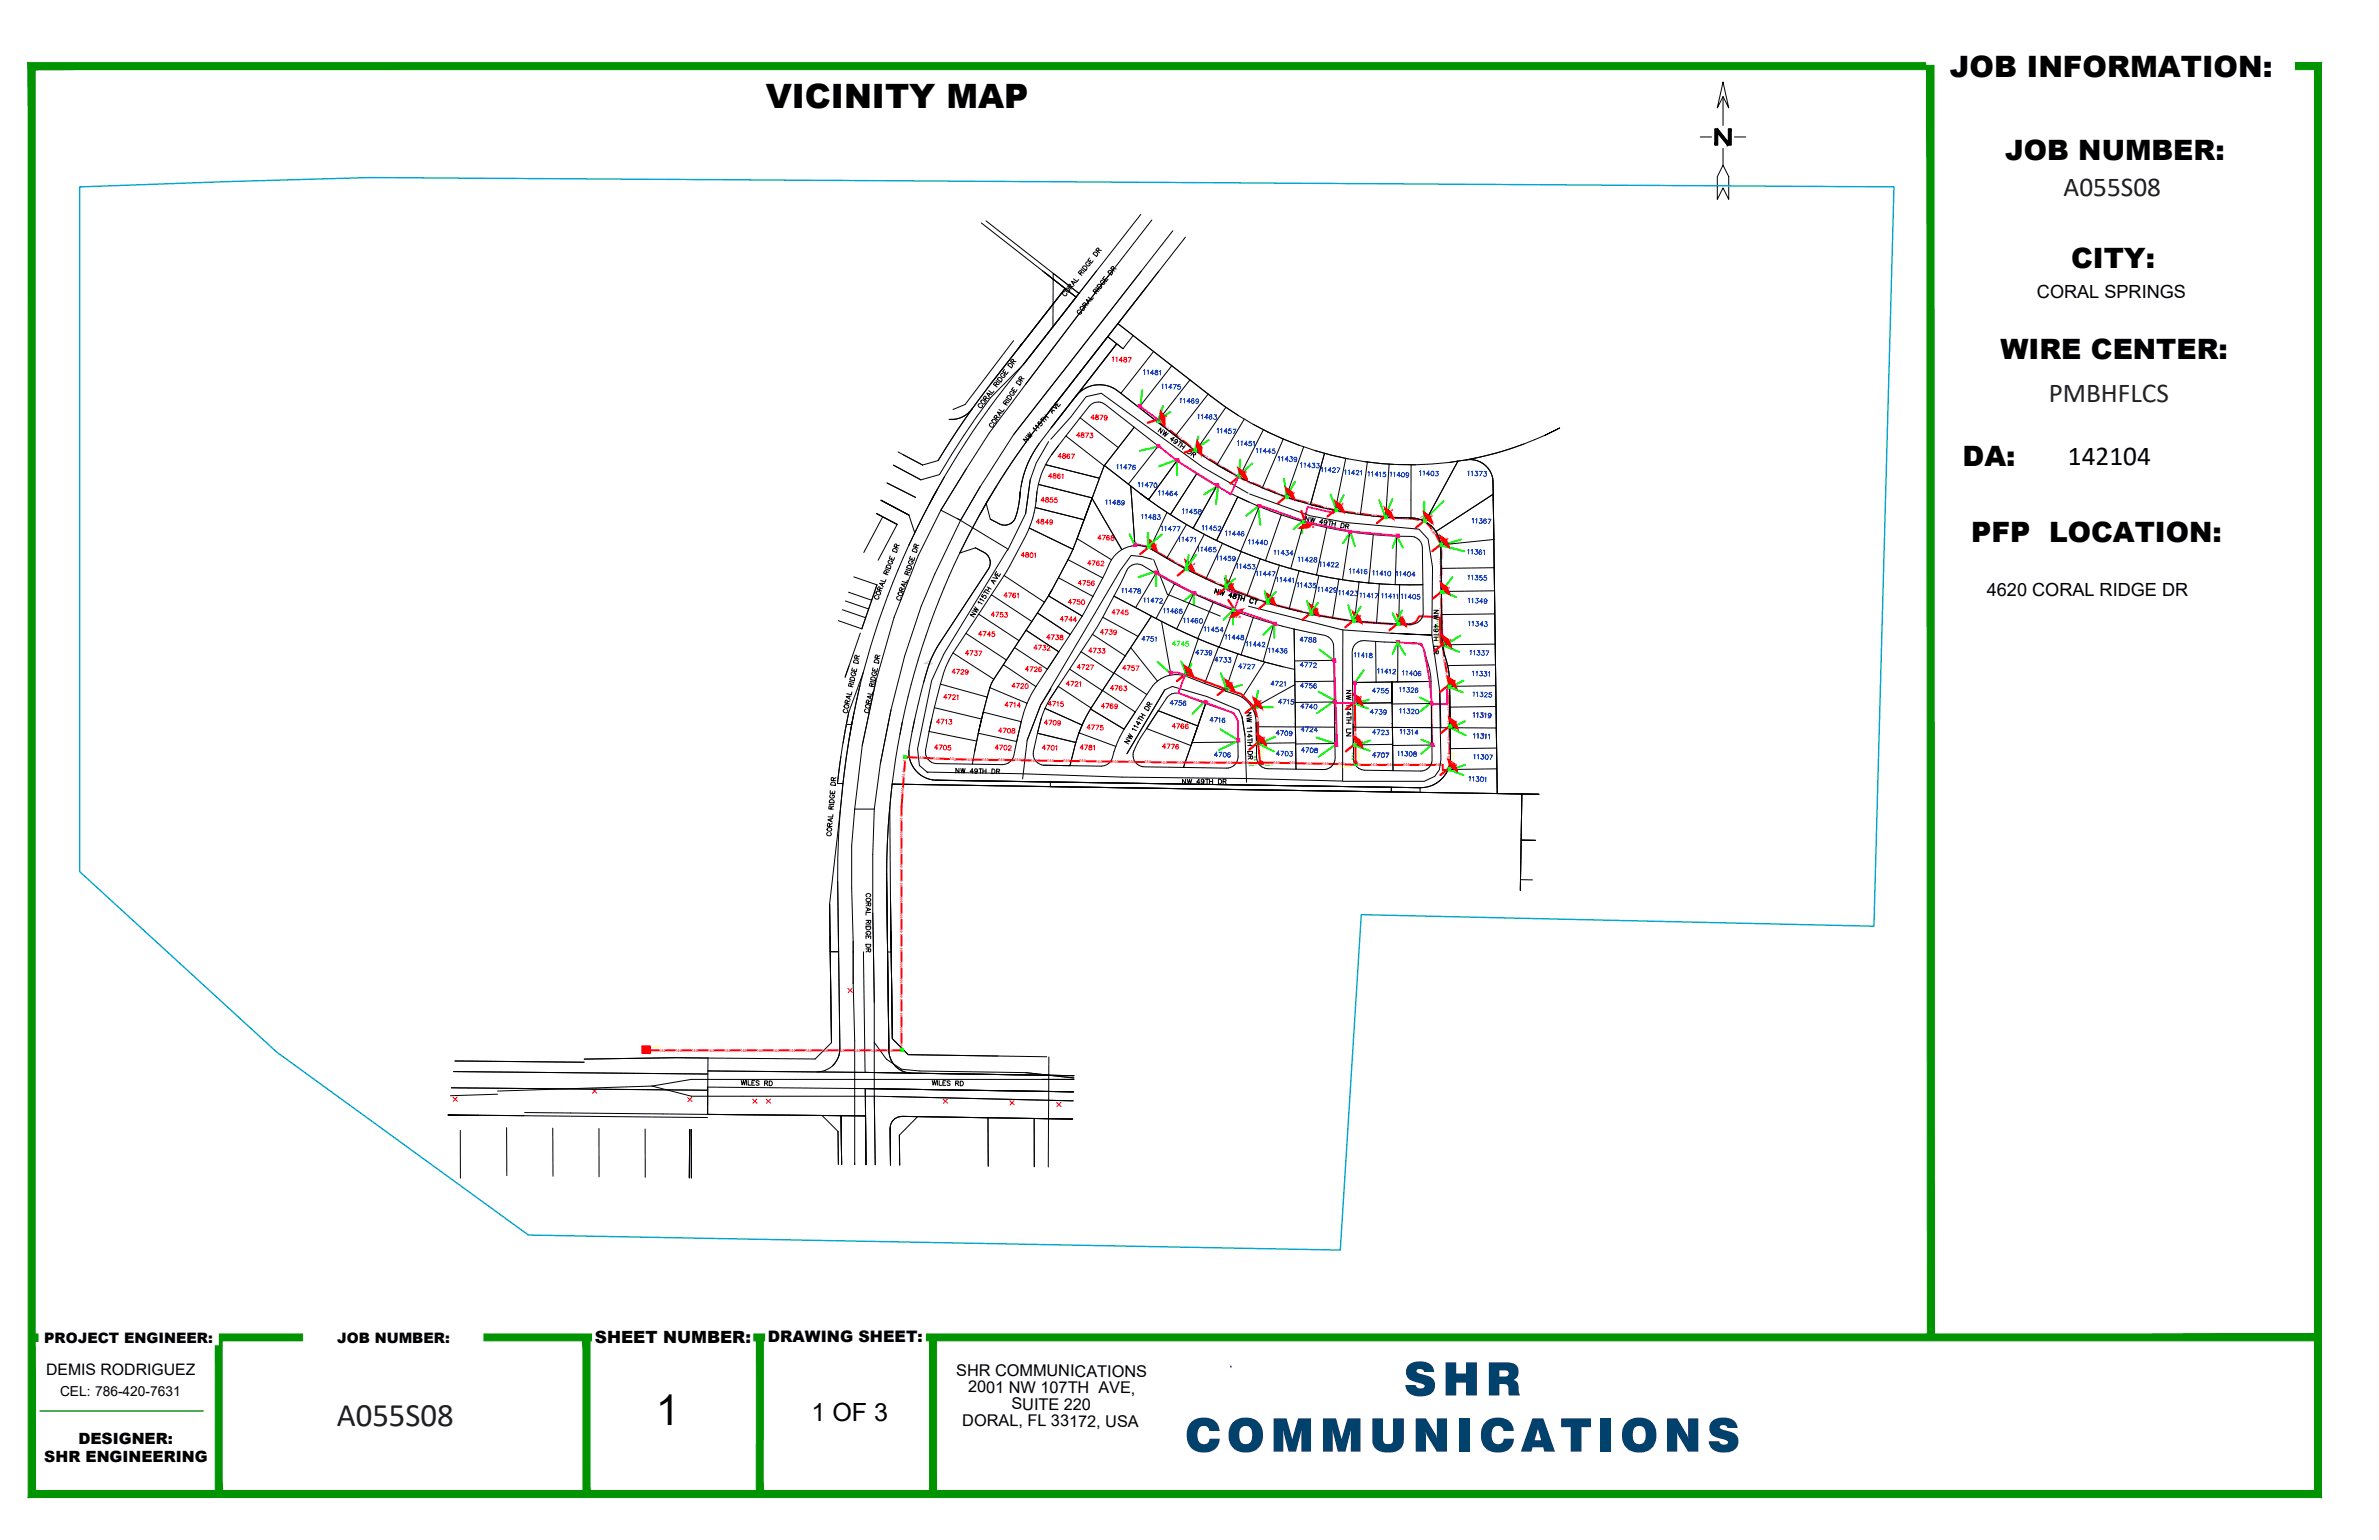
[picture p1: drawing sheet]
<svg xmlns="http://www.w3.org/2000/svg" width="432mm" height="279mm" viewBox="0 0 432 279" stroke-linecap="round" stroke-linejoin="round" font-family="sans-serif">
<defs><g id="words">
<g font-size="8.4" fill="#00426c">
<text x="254.8" y="253.2">SHR</text>
<text x="215.1" y="263.4">COMMUNICATIONS</text>
</g>
<text font-size="7.7" x="119.1" y="258.5">1</text>
<text font-size="6.1" x="139" y="19.7">VICINITY MAP</text>
<text font-size="5.9" fill="#1f1f1f" x="61.1" y="258.7">A055S08</text>
<text font-size="5.3" x="353.9" y="13.9">JOB INFORMATION:</text>
<g font-size="5.1">
<text x="363.9" y="29.1">JOB NUMBER:</text>
<text x="375.9" y="48.7">CITY:</text>
<text x="363.1" y="65.1">WIRE CENTER:</text>
<text x="356.2" y="84.5">DA:</text>
<text x="357.8" y="98.4">PFP LOCATION:</text>
</g>
<text font-size="4.9" fill="#1f1f1f" x="374.6" y="35.6">A055S08</text>
<text font-size="4.9" fill="#222" x="371.9" y="72.9">PMBHFLCS</text>
<text font-size="4.9" x="375.3" y="84.4">142104</text>
<text font-size="4.5" x="147.3" y="257.7">1 OF 3</text>
<g font-size="3.5" fill="#f00">
<text x="198.3" y="99.1">4768</text>
<text x="202.8" y="122.8">4757</text>
<text x="168.6" y="137.2">4705</text>
<text x="179.6" y="137.2">4702</text>
</g>
<g font-size="3.5">
<text x="171.8" y="123.5">4729</text>
<text x="211.3" y="129.1">4756</text>
</g>
<g font-size="3.3">
<text x="369.7" y="54.1">CORAL SPRINGS</text>
<text x="360.6" y="108.1">4620 CORAL RIDGE DR</text>
</g>
<text font-size="3.1" x="108" y="243.6">SHEET NUMBER:</text>
<g font-size="3">
<text x="173.5" y="249.6">SHR COMMUNICATIONS</text>
<text x="175.7" y="252.6">2001 NW 107TH AVE,</text>
<text x="183.6" y="255.7">SUITE 220</text>
<text x="174.7" y="258.7">DORAL, FL 33172, USA</text>
</g>
<g font-size="2.9">
<text x="139.4" y="243.4">DRAWING SHEET:</text>
<text x="8.4" y="249.5">DEMIS RODRIGUEZ</text>
</g>
<g font-size="2.8">
<text x="14.2" y="261.9">DESIGNER:</text>
<text x="8" y="265.3">SHR ENGINEERING</text>
</g>
<text font-size="2.6" fill="#ccc" x="168.3" y="121.7">.</text>
<g font-size="2.6">
<text x="8" y="243.6">PROJECT ENGINEER:</text>
<text x="61.2" y="243.6">JOB NUMBER:</text>
</g>
<text font-size="2.5" x="10.9" y="253.3">CEL: 786-420-7631</text>
<g font-size=".7" fill="#f00">
<text x="211.3" y="77.6" transform="rotate(38 211.3 77.6)">144</text>
<text x="213.6" y="79.4" transform="rotate(37 213.6 79.4)">144</text>
<text x="215.9" y="81.4" transform="rotate(32 215.9 81.4)">144</text>
<text x="218.4" y="82.9" transform="rotate(32 218.4 82.9)">144</text>
<text x="220.9" y="84.5" transform="rotate(32 220.9 84.5)">144</text>
<text x="223.4" y="86" transform="rotate(32 223.4 86)">144</text>
<text x="226" y="87.4" transform="rotate(23 226 87.4)">144</text>
<text x="228.8" y="88.6" transform="rotate(22 228.8 88.6)">144</text>
<text x="231.5" y="89.7" transform="rotate(23 231.5 89.7)">144</text>
<text x="234.3" y="90.7" transform="rotate(15 234.3 90.7)">144</text>
<text x="237.1" y="91.5" transform="rotate(15 237.1 91.5)">144</text>
<text x="240" y="92.3" transform="rotate(15 240 92.3)">144</text>
<text x="242.9" y="93" transform="rotate(8 242.9 93)">144</text>
<text x="245.8" y="93.4" transform="rotate(8 245.8 93.4)">144</text>
<text x="248.7" y="93.7" transform="rotate(8 248.7 93.7)">144</text>
<text x="251.7" y="94.1" transform="rotate(3 251.7 94.1)">144</text>
<text x="254.6" y="94.3" transform="rotate(3 254.6 94.3)">144</text>
<text x="257.7" y="93.9" transform="rotate(49 257.7 93.9)">144</text>
<text x="259.6" y="96.1" transform="rotate(53 259.6 96.1)">144</text>
<text x="261.8" y="99.7" transform="rotate(-90 261.8 99.7)">144</text>
<text x="261.8" y="105.5" transform="rotate(-90 261.8 105.5)">144</text>
<text x="261.8" y="102.6" transform="rotate(-90 261.8 102.6)">144</text>
<text x="261.4" y="113.2" transform="rotate(87 261.4 113.2)">144</text>
<text x="261.8" y="111.4" transform="rotate(-90 261.8 111.4)">144</text>
<text x="261.8" y="108.5" transform="rotate(-90 261.8 108.5)">144</text>
<text x="261.5" y="116.1" transform="rotate(83 261.5 116.1)">144</text>
<text x="261.8" y="119.1" transform="rotate(80 261.8 119.1)">144</text>
<text x="262.3" y="122" transform="rotate(80 262.3 122)">144</text>
<text x="263.3" y="132" transform="rotate(-90 263.3 132)">144</text>
<text x="263.3" y="129" transform="rotate(-90 263.3 129)">144</text>
<text x="263.3" y="126.1" transform="rotate(-90 263.3 126.1)">144</text>
<text x="166.4" y="137.7" transform="rotate(3 166.4 137.7)">144</text>
<text x="169.4" y="137.8" transform="rotate(3 169.4 137.8)">144</text>
<text x="172.3" y="137.9" transform="rotate(3 172.3 137.9)">144</text>
<text x="263.3" y="137.9" transform="rotate(-90 263.3 137.9)">144</text>
<text x="263.3" y="134.9" transform="rotate(-90 263.3 134.9)">144</text>
<text x="164.3" y="141.1" transform="rotate(-86 164.3 141.1)">144</text>
<text x="164.5" y="138.2" transform="rotate(-86 164.5 138.2)">144</text>
<text x="175.3" y="138" transform="rotate(1 175.3 138)">144</text>
<text x="178.2" y="138.1" transform="rotate(1 178.2 138.1)">144</text>
<text x="181.2" y="138.1" transform="rotate(1 181.2 138.1)">144</text>
<text x="184.1" y="138.2">144</text>
<text x="187" y="138.2" transform="rotate(1 187 138.2)">144</text>
<text x="190" y="138.2" transform="rotate(1 190 138.2)">144</text>
<text x="193" y="138.3" transform="rotate(1 193 138.3)">144</text>
<text x="195.9" y="138.3" transform="rotate(1 195.9 138.3)">144</text>
<text x="198.9" y="138.4" transform="rotate(1 198.9 138.4)">144</text>
<text x="201.8" y="138.4">144</text>
<text x="204.7" y="138.5">144</text>
<text x="207.7" y="138.5">144</text>
<text x="210.7" y="138.5" transform="rotate(1 210.7 138.5)">144</text>
<text x="213.6" y="138.6" transform="rotate(1 213.6 138.6)">144</text>
<text x="216.6" y="138.6" transform="rotate(1 216.6 138.6)">144</text>
<text x="219.5" y="138.6">144</text>
<text x="222.4" y="138.6">144</text>
<text x="225.4" y="138.6">144</text>
<text x="231.1" y="138.6" transform="rotate(2 231.1 138.6)">144</text>
<text x="234" y="138.7" transform="rotate(1 234 138.7)">144</text>
<text x="237" y="138.7" transform="rotate(1 237 138.7)">144</text>
<text x="239.9" y="138.8" transform="rotate(1 239.9 138.8)">144</text>
<text x="242.9" y="138.9" transform="rotate(2 242.9 138.9)">144</text>
<text x="245.8" y="139" transform="rotate(2 245.8 139)">144</text>
<text x="248.8" y="139">144</text>
<text x="251.7" y="139">144</text>
<text x="254.7" y="139">144</text>
<text x="257.6" y="139">144</text>
<text x="260.6" y="139">144</text>
<text x="163.9" y="149.1" transform="rotate(-90 163.9 149.1)">144</text>
<text x="164" y="144.1" transform="rotate(-85 164 144.1)">144</text>
<text x="163.9" y="155" transform="rotate(-90 163.9 155)">144</text>
<text x="163.9" y="152.1" transform="rotate(-90 163.9 152.1)">144</text>
<text x="163.9" y="160.9" transform="rotate(-90 163.9 160.9)">144</text>
<text x="163.9" y="157.9" transform="rotate(-90 163.9 157.9)">144</text>
<text x="163.9" y="166.8" transform="rotate(-90 163.9 166.8)">144</text>
<text x="163.9" y="163.9" transform="rotate(-90 163.9 163.9)">144</text>
<text x="163.9" y="172.7" transform="rotate(-90 163.9 172.7)">144</text>
<text x="163.9" y="169.8" transform="rotate(-90 163.9 169.8)">144</text>
<text x="163.9" y="178.6" transform="rotate(-90 163.9 178.6)">144</text>
<text x="163.9" y="175.6" transform="rotate(-90 163.9 175.6)">144</text>
<text x="163.9" y="184.5" transform="rotate(-90 163.9 184.5)">144</text>
<text x="163.9" y="181.5" transform="rotate(-90 163.9 181.5)">144</text>
<text x="119.6" y="190.8">144</text>
<text x="122.5" y="190.8">144</text>
<text x="125.5" y="190.8">144</text>
<text x="128.4" y="190.8">144</text>
<text x="131.4" y="190.8">144</text>
<text x="134.3" y="190.8">144</text>
<text x="137.3" y="190.8">144</text>
<text x="140.2" y="190.8">144</text>
<text x="143.2" y="190.8">144</text>
<text x="146.1" y="190.8">144</text>
<text x="149.1" y="190.8">144</text>
<text x="152" y="190.8">144</text>
<text x="155" y="190.8">144</text>
<text x="157.9" y="190.8">144</text>
<text x="160.9" y="190.8">144</text>
<text x="163.9" y="190.4" transform="rotate(-90 163.9 190.4)">144</text>
<text x="163.9" y="187.5" transform="rotate(-90 163.9 187.5)">144</text>
</g>
<g font-size=".6" fill="#f00">
<text x="211.5" y="75.7">4</text>
<text x="218" y="81.5" transform="rotate(3 218 81.5)">2</text>
<text x="225.9" y="85.8">8</text>
<text x="234.7" y="89.6" transform="rotate(3 234.7 89.6)">2</text>
<text x="237.2" y="95.8" transform="rotate(2 237.2 95.8)">LT 8</text>
<text x="243.5" y="91.7" transform="rotate(3 243.5 91.7)">2</text>
<text x="252.5" y="92.8" transform="rotate(3 252.5 92.8)">2</text>
<text x="259.7" y="93.8">2</text>
<text x="209.6" y="99" transform="rotate(3 209.6 99)">4</text>
<text x="262.5" y="98" transform="rotate(3 262.5 98)">2</text>
<text x="216.6" y="102.4" transform="rotate(3 216.6 102.4)">2</text>
<text x="223.6" y="106" transform="rotate(3 223.6 106)">2</text>
<text x="262.8" y="106.8" transform="rotate(3 262.8 106.8)">2</text>
<text x="223.9" y="112.1" transform="rotate(3 223.9 112.1)">LT 8</text>
<text x="231" y="108.7" transform="rotate(3 231 108.7)">2</text>
<text x="239" y="110.7" transform="rotate(3 239 110.7)">2</text>
<text x="246.7" y="111.9" transform="rotate(3 246.7 111.9)">2</text>
<text x="254.4" y="112.2" transform="rotate(3 254.4 112.2)">2</text>
<text x="263.1" y="116.2" transform="rotate(3 263.1 116.2)">2</text>
<text x="216" y="121.7" transform="rotate(3 216 121.7)">6</text>
<text x="223.4" y="124.1" transform="rotate(3 223.4 124.1)">2</text>
<text x="263.9" y="123.7" transform="rotate(3 263.9 123.7)">8</text>
<text x="228.6" y="127.3" transform="rotate(3 228.6 127.3)">2</text>
<text x="246.8" y="126.7" transform="rotate(3 246.8 126.7)">8</text>
<text x="264.1" y="131.1" transform="rotate(3 264.1 131.1)">2</text>
<text x="229.3" y="134" transform="rotate(3 229.3 134)">2</text>
<text x="247" y="134.7" transform="rotate(3 247 134.7)">4</text>
<text x="264.1" y="139">2</text>
</g>
<g font-size=".5" fill="#f00">
<text x="213" y="102.1" transform="rotate(29 213 102.1)">24F</text>
<text x="220.5" y="105.8" transform="rotate(24 220.5 105.8)">24F</text>
<text x="228.2" y="108.9" transform="rotate(22 228.2 108.9)">24F</text>
<text x="236.3" y="111.1" transform="rotate(14 236.3 111.1)">24F</text>
<text x="244.5" y="112.7" transform="rotate(10 244.5 112.7)">24F</text>
<text x="252.8" y="113.4" transform="rotate(4 252.8 113.4)">24F</text>
<text x="260.4" y="112.1" transform="rotate(1 260.4 112.1)">24F</text>
<text x="222.3" y="125.2" transform="rotate(17 222.3 125.2)">24F</text>
<text x="228.5" y="130.9" transform="rotate(-90 228.5 130.9)">24F</text>
<text x="245.8" y="132.6" transform="rotate(89 245.8 132.6)">24F</text>
</g>
<g font-size=".4" fill="#0f0">
<text x="261.1" y="114.1" transform="rotate(-90 261.1 114.1)">REEL 5</text>
<text x="245.6" y="138" transform="rotate(-90 245.6 138)">REEL 4</text>
<text x="226.7" y="139" transform="rotate(-1 226.7 139)">REEL 1</text>
<text x="228" y="138.1" transform="rotate(-90 228 138.1)">REEL 2</text>
<text x="229.6" y="139" transform="rotate(-2 229.6 139)">REEL 3</text>
</g>
<g font-size=".4" fill="#ff0">
<text x="261.2" y="116.9" transform="rotate(-90 261.2 116.9)">24 FIBERS</text>
<text x="229.3" y="137.7" transform="rotate(-90 229.3 137.7)">12 FIBERS</text>
<text x="243.1" y="139.3">84 FIBERS</text>
<text x="246.8" y="138.2" transform="rotate(-90 246.8 138.2)">12 FIBERS</text>
<text x="263.7" y="138.6" transform="rotate(-90 263.7 138.6)">72 FIBERS</text>
<text x="118.6" y="190.1">96 fibers</text>
</g>
</g></defs>
<!-- layer: Default -->
<g fill="none" stroke="#f0f" stroke-width=".36">
<path d="M207.2 73.9l3 2.3M206.1 98.7l2.3 .5M210.4 81l3.3 2.7 9.7 6 1.3-3.1M228.7 91.7l8 2.8 .6-2.5 4.7 1 .4-.2M236.9 94.7l8.2 1.7 8.6 .8M209.8 103.9l6.8 3.6M222.5 106.7l.4 .4 2.1 .8-.9 2.7-7.1-2.8M224.2 110.6l7.1 2.4M242.2 119.9l.5 15.1M253.7 116.5l2.8 .3h1.5l.4 .9 .5 2.6 .6 3.2 .4 3.9M212.7 122h.9l1.5 .4M215.1 122.5l-1.2 3.3 10 3.6 .8 1.5v3.3"/>
<path d="M242.4 127.5l3.5 .1M245.9 124.1v3.1M263.1 124.7l-.4 .2v2.9h-2.8v7.3"/>
</g>
<g fill="none" stroke="#0f0" stroke-width=".36">
<path d="M207.3 70.8l-.3 2.7M211.1 73.7l-.8 2.4 2.1-1.4M217.5 79.2l-.5 2.2 2.4-1.6M205 96.9l.8 1.7M208.4 96.7v2.4l2.5-2.2M210.4 84.6l3.2-1.2v2.8M210.4 81l-3.5 .8M218.6 89.7l2.5-1.6-.4 3.3M225.1 83.4l-.2 2.9 2.4-2.2M226.2 93.6l2.1-1.8 .4 3.4M233 86.9l.6 3.1 1.5-2.6M234.8 96l1.9-1.6-.4 2.4"/>
<path d="M241.5 89.7l1.1 2.7 1.3-2.6M243.8 98.6l1.3-2.1 .8 2.6M252.8 99.4l.8-2.1 1 2.1M252.8 90.5l-1.4 3.2-1.1-2.9M262 90.9l-3.5 3.5v-3.4M265.2 97.9l-3.6 1.1 4.1 1M206.6 104.7l3.2-1.1v2.7M214.4 120l.9 2.4 1-2M214.9 109l1.8-1.5v2.3M215.8 100.7l-.6 2.4 1.9-2.4M222.1 112.5l1.7-1.8v2.6M222.5 104.4v1.9l1.7-1.3"/>
<path d="M229.3 115.2l2-2v2.5M229.6 107.3l.4 1.7 1.6-1.6M237.2 109l.7 2 1.3-1.6M239.5 117.9l2.7 2M244.7 109.8l.8 2.7 1.5-2.4M252.8 118.7l.9-2.2 1.3 2.3M254.5 110.7l-.9 2.2-.8-1.6M263.6 104.7l-1.9 2.6 2.6 1M265.1 115.3l-3 1.9 2.7 1.1M210.1 120.1l2.2 1.9M218.6 127.4l-2.2 2.1M221.5 132.3l3.1 1.9"/>
<path d="M221.6 122.1l.9 2.7M224.6 134.5l-3.3 1.6M225.4 124.3l-2.5 .6M228.3 125.3l-.6 3h3.3M228.6 135l2.6 1.3M231.4 133.7l-2.8 1.2M239 133.8l3.6 1.2-3.2 2.3M239.4 125.5l2.9 1.6-3.2 2.3M247.5 121.6l-1.6 2.3M248.5 127l-2.6 .6 2.4 1M248.7 134.3l-2.7 1 2.6 .9M257.7 126.6l2 .9-2 1.6"/>
<path d="M258 134.2l2 .8-2 1.8M265.6 123.5l-2.4 1.2 2.3 .9M265.9 138.8l-2.7 .9 2.4 .9M265.9 130.9l-2.6 1.2 2.7 1.3"/>
</g>
<g fill="none" stroke="#f00" stroke-width=".36">
<path d="M210.2 76.4l1.2 1M212.5 78.2l1.3 1M208.6 99.4l4.4 2.5M214.8 80l1.3 1M217.1 81.8l1.4 .9M219.6 83.4l1.4 .8M222.1 84.9l1.4 .9M224.6 86.5l1.5 .6M227.4 87.7l1.4 .6M230.1 88.8l1.5 .6M232.8 89.9l1.5 .5M235.6 90.8l1.6 .4"/>
<path d="M238.5 91.5l1.5 .5M241.3 92.3l1.6 .4M244.2 92.9l1.6 .2M247.1 93.2l1.6 .3M250 93.6l1.7 .2M253 93.9l1.6 .1M255.9 94.1l1.6 .2M258.8 94.7l1 1.2M260.6 97l.7 1.4M261.6 99.7v1.6M214 102.4l1.3 .8 5.2 2.4M221.5 106.1l6.7 2.6"/>
<path d="M229.2 109.1l7 1.9M237.3 111.2l7.1 1.3M245.5 112.7l7.2 .5M260.4 111.9l-2.8-.1-.6 1-.9 .5h-2.3M261.3 112.1l.2 4.5 .4 .3M261.6 111.5l.1 1.6M261.6 102.6v1.6M261.6 105.6v1.6M261.6 108.5v1.7M261.7 114.4l.1 1.6M261.9 117.4l.2 1.6M164.3 138.2l-.2 1.6"/>
<path d="M164.8 137.4l1.6 .1M173.6 137.8h1.6M176.6 137.8h1.6M185.4 137.9l1.6 .1M188.4 138h1.6M191.3 138l1.6 .1M194.2 138.1h1.7M197.2 138.1h1.6M200.2 138.2h1.6M203.1 138.2h1.6M206.1 138.2l1.6 .1M209 138.3h1.6"/>
<path d="M211.9 138.3h1.7M214.9 138.3h1.6M215.5 122.4l6.7 2.5M217.8 138.3l1.7 .1M220.8 138.4h1.6M223.3 125.3l2 .6 2.4 2.4 .5 1.7M223.7 138.4h1.6M226.7 138.4h2.2M228.3 131v3.9l.4 3.3M231 138.4h-1.4l-.7 .1M232.4 138.4l1.6 .1M235.3 138.5h1.6"/>
<path d="M238.3 138.5l1.6 .1M241.2 138.6h1.6M244.2 138.7h1.6M245.9 127.6l.1 4.9M246 133.6v4.9M247.1 138.8h1.6M250.1 138.8h1.6M253 138.8h1.6M255.9 138.8h1.7M258.9 138.8h1.6M261.9 138.8v.9h1.2M262.3 120.3l.3 1.6"/>
<path d="M262.8 123.2l.3 1.6M263.1 126.1v1.6M263.1 129.1v1.6M263.1 132v1.6M263.1 135v1.6M263.1 137.9v1.5M163.6 149.1v1.6M163.6 152.1v1.6M163.6 155v1.7M163.6 158v1.6M163.8 144.1l-.2 3.7M164 141.2l-.1 1.6"/>
<path d="M163.6 161v1.6M163.6 163.9v1.6M163.6 166.8v1.6M163.6 169.8v1.6M163.6 172.7v1.6M163.6 175.7v1.6M163.6 178.6v1.7M118.1 190.6h1.4M120.9 190.6h1.6M123.8 190.6h1.6M126.8 190.6h1.6M129.7 190.6h1.6"/>
<path d="M132.7 190.6h1.6M135.6 190.6h1.6M138.6 190.6h1.6M141.5 190.6h1.6M144.5 190.6h1.6M147.4 190.6h1.6M150.4 190.6h1.6M153.3 190.6h1.6M156.3 190.6h1.6M159.2 190.6h1.6M163.6 190.4v.2h-1.4M163.6 181.6v1.6"/>
<path d="M163.6 184.5v1.6M163.6 187.5v1.6"/>
</g>
<!-- layer: Level 28 -->
<g fill="none" stroke="#000" stroke-width=".18">
<path d="M207.1 38.9l-21.4 27.2a143.9 143.9 0 0 0-14.3 20.4M178.1 40.4l17.2 13.5 .5-.7M179 40.1l16.8 13.1M189.2 49.1l2 1.6M191.2 50.7l-1.6-1.3 3.7 2.9-8.5 10.9M191.2 50.7l2.1 1.6-2.2 2.9zM193.3 52.3l-13.4 17.3a149.3 149.3 0 0 0-9.6 14M195.8 53.2l-4.6-3.6v1.1l4.1 3.2M199 49.2l-7.9 10.1 4.2-5.4-2-1.6-8.5 10.9 .5-.8M202.9 58.7l-1.8 2.4M202.9 58.7l16.9 13.2M202.9 58.7l2.8 2.2-1.9 2.4"/>
<path d="M210.3 49.2l-19.3 24.7M215.2 43l-26.5 33.9a131 131 0 0 0-9.1 13.4M172.4 76.1a4.6 4.6 0 0 0 4-1.9l-3.2 4.6-2.9 4.8M179.9 69.6l11.2-14.4v4.1l-5.4 6.8-5.9 6.1a142.3 142.3 0 0 0-9.3 13.9l-3.3 1-5-2.7M185.2 62.7l-9.1 11.8a4.6 4.6 0 0 1-3.8 1.6M191 73.9l10.1-12.8 1.6 1.3-11.7 14.9M191 73.9l-2.1 2.7M191 73.9l-2.3 3M193.5 79.1l-2.6 3.4M195.3 71.9l-4.3 5.4M196 75.8l-2.5 3.3 6.9 5.4M197.7 73.7a2.12 2.12 0 0 1 2.9-.3l5.3 4.1-2.9 3.7-7-5.4z"/>
<path d="M201.1 61.1l-12.2 15.5a130 130 0 0 0-9.3 13.7M201.1 61.1l2.7 2.2M202.7 62.4l-11.9 15.2 .2-.3M203.5 71.4a5.5 5.5 0 0 0-8.2 .5M203.5 71.4l5.9-7.6 3.3 2.6-6 7.5M203.5 71.4l3.2 2.5M203.8 63.3l-1.1-.9-7.4 9.5M206.7 73.9l3.3 2.6M212.7 66.4l3.3 2.5M219.3 71.5l-6 7.6 1.5 1.1M219.3 71.5l-3.3-2.6-6 7.6 3.3 2.6M219.3 71.5l3.2 2.4"/>
<path d="M222.3 73.7a67.6 67.6 0 0 0 7.9 4.7M222.5 73.9l-5.5 7.9M222.5 73.9l2.3 1.5M225.8 76l-4.9 8.3M227.5 77l1.8 1-4.4 8.6M229.3 78l.9 .4M230.2 78.4l2.7 1.3-3.8 8.8M230.2 78.4l2.8 1.3M232.9 79.7l3.7 1.3M280.4 79l2.7-1.4a58.7 58.7 0 0 1-17 5.8 4.3 4.3 0 0 1 3.6 1.1M159.1 93.2l3.7 1.9-3.4 6.5M159.1 93.2l3.7 1.9-2.6-1.3-3.4 6.4"/>
<path d="M159.1 93.2l1.1 .6M163 82l4.4 2.4 2.9-.8M165 93.5l-5.1-2.7 5.1 2.7 1 3.2-1 2.2M165 98.9a143 143 0 0 0-8.3 23.1M169.3 90.3l-3.3 6.4M169.3 90.3l-4.3 8.6M169.3 90.3l-.2 .4M169.3 90.3l-.7 1.2M169.9 89.3l-.6 1M170.2 88.7l-.9 1.6M171.4 86.5l-2.1 3.8M177.1 99.4a3.7 3.7 0 0 1 2.5 1.8 2.08 2.08 0 0 1-.2 2"/>
<path d="M177.1 99.4a3.6 3.6 0 0 1 2.5 1.9 2.04 2.04 0 0 1-.2 1.9M177.1 99.4l-2.9 .9a133.3 133.3 0 0 0-12.3 42l90.6 1.4M179 91.3l.7 2.9M179.6 90.3l-3.7 6.6-1.7 3.4 4.8-9M179.6 90.3l-1.9 3.3M179.6 90.3l-.6 1M179.6 90.3h.1M180.8 88.4l-1.2 1.9M185.1 90.4l-.2 1.4a4.7 4.7 0 0 1-1.2 2.9l-.4 .4-.9 .2-.9-.2-1.8-.9M185.1 90.4l-.1 .4M185.1 90.4l.1-1.1-.2 1.7M187.9 92.1l8.9 2.2-2 5.4-8-3.9 .7-1.8z"/>
<path d="M188.1 90.4l-.2 1.7 8.9 2.2 1.4-3.9M188.1 90.4l-.1 .6M188.2 89.2l-.1 1.2M188.6 80.5a17.8 17.8 0 0 0-3.3 7.8M190.9 97.8l-4.1-2-.7 1.5-3.9 7.1 7.4 4.9 1.2-2.1M192.1 80.9l-1.2 1.6-1.1 1.8 9.8 2.5M194.8 99.7l-4 7.5M198.2 90.4l-2.7 7.3 2.7-7.3 5.4 9.3M198.2 90.4h.1M198.2 90.4l2.2-5.9 4.8 3.7 .2 2.3M198.2 90.4l5.4 9.3M198.2 90.3l-9.7-2.4-.4 2.5"/>
<path d="M198.2 90.3v.1M199.6 86.8l-9.8-2.5-.8 1.7-.5 1.9 9.7 2.4M199.6 86.8l-1.4 3.5M200.4 84.5l-.8 2.3M203 81.2l-2.6 3.3M203.6 99.7a5.9 5.9 0 0 0-1.9 1.9M204.8 87.8l3.4 2.7M204.8 87.8l5.4-6.9 3.5 2.6-5.1 7M205.4 90.5l.6 8.5a5.7 5.7 0 0 0-2.4 .7M205.4 90.5l-.2-2.3 3 2.3M205.4 90.5l.6 8.5a5.5 5.5 0 0 1 2.7 .5M206.9 89.5l1.3 1"/>
<path d="M207.1 89.6l1.1 .9M208.2 90.5l3.6 2.5M208.2 90.5h.4l-.1 .2zM208.2 90.5l.4 .2M208.6 90.5l5.1-7 3.5 2.5-4.8 7.4-3.9-2.7M210.2 80.9l-4.3-3.4-5.5 7 4.4 3.3M211.8 93l3.5 2.2M211.8 93l-3.1 6.5 3.1 1.8M215.3 95.2l-3.5 6.1 3.5 2M215.3 95.2l3.3 1.7M218.6 96.9l3.3 1.7M218.6 96.9l-3.3 6.4"/>
<path d="M219.5 90.6l1.4-2.4-3.7-2.2-4.8 7.4 4.2 2.4M219.5 90.6l1.4-2.4 3.8 1.9-.2 .5M219.5 90.6l-2.9 5.2M220.9 84.3l-3.9-2.5-2.2-1.6-12.1-9.4a5.4 5.4 0 0 0-7.4 1.1l-4.5 5.7a22.4 22.4 0 0 0-5.2 9.5l-.8 5.2a3.8 3.8 0 0 1-1.3 2.6 2.05 2.05 0 0 1-2 .2l-1.8-.9M220.9 84.3a72.8 72.8 0 0 0 8.2 4.2M221.9 98.6l3.4 1.5M221.9 98.6l-3 6.4M224.5 90.6l-3.7 7.5 4.4 1.9 3.4-8.1-3-1.3M224.5 90.6l-3.7 7.5-4.2-2.3M224.5 90.6l.2-.5 .9 .5M224.7 90.1l.9 .5M225.6 90.6l1.1 .5"/>
<path d="M228.6 91.9l4 1.5M229.1 88.5l5.7 2.1M234.8 90.6l3 .9 .3-.9M234.8 90.6l.9 .3M236.6 94.7l-4-1.3-2.9 8.3 4.6 1.5M236.6 94.7l4.2 1-1.8 8.6M236.6 94.7l-2.3 8.5M237.8 91.5l2.4 .6M238.1 90.6l-.3 .9 4.6 1.1M238.7 81.8l-2.1-.8-3.2 9.2 1.4 .4M238.7 81.8l1.7 .4-2.3 8.4M238.7 81.8l6 1.4"/>
<path d="M240.8 95.7l4.2 .8-1.3 8.7M242.4 92.6l4.5 .8M244.3 83.2l-3.9-1-2.3 8.4M245 96.5l4.3 .5M246.9 93.4l4.6 .4M247.7 83.8l5.2 .4M248.2 83.8l3.9 .4-.6 9.6M248.2 83.8l-3.9-.6-1.9 9.4M248.2 83.8l-1.3 9.6M249.3 97l4.2 .3M249.3 97l-.9 8.8M251.5 93.8l4.6 .2"/>
<path d="M252.1 84.2h.8M252.8 93.9h.1M252.8 93.9l3.6 .1M252.9 84.2l.9 .1M253.5 97.3h2.7a2.1 2.1 0 0 1 2 2.1l.1 6.7h-5.1M253.5 97.3l-.3 8.8M253.8 84.3h3.1M253.8 84.3h2.3M256.1 94a5.5 5.5 0 0 1 5.4 5.1l.3 17.9M256.9 84.3h-.8v9.7M260.8 90.8l-2.1 3.8a5.2 5.2 0 0 1 1.9 1.8l8.6-5.6M260.8 90.8l-2.1 3.8-.6-.3-1.3-.3"/>
<path d="M261.5 98.9l.1 4.2M264.6 83.7a5.1 5.1 0 0 1 5.1 .8M264.6 83.7l-3.8 7.1M264.6 83.7l-1.6 .2M269.2 90.8l-8.6 5.6a5.2 5.2 0 0 1 .9 2.5l9.6-1M269.2 90.8l1.8-1.2v1.2M269.7 84.5a4.3 4.3 0 0 1 1.3 2.8v2.3M269.7 84.5l.8 1 .4 1.3 .1 4M271 87.2v3.6v-1.2l-1.8 1.2M271 90.8l.8 53.2 7.5 .1M271 90.8l.6 41.3M271 90.8l.1 7.1"/>
<path d="M271.1 97.9l.1 5.1-9.6 .1M276.6 80.5a59 59 0 0 1-19.7 3.8M153.4 109l4.3 1.5-.6 1.6-4.2-1.5M155 104.7l4.2 1.4M156.1 114.9l-2.7 8M159.2 106.1l-1 2.8-4.2-1.5M159.2 106.1l-2.8 8-4.2-1.5M173 118.5l2.3-3.6 7.4 4.8M173 118.5l-.8 1.4M173 118.5l7.4 4.7a9.3 9.3 0 0 0-1.2 3.3M175.3 114.9l2.3-3.5 7.4 4.8M177.6 111.4l2.3-3.5 7.4 4.9"/>
<path d="M179.4 103.2l-9 13.7a21 21 0 0 0-2.8 6.9M179.4 103.2l-8.8 13.5a20.2 20.2 0 0 0-3 7.1M182.2 104.4l-2.3 3.5M182.7 119.7l-2.3 3.5M184.2 117.5l-2.1 3.1M184.2 117.5l2-3.2 6 4M184.2 117.5l5.9 3.9M188.3 111.2l5.9 3.9-2 3.2-6-4zM189.6 109.3l-6.9 10.4M190.3 108.1l6.1 3.7-2.2 3.3-5.9-3.9zM190.9 107.1l-.1 .1M191 106.9l-.7 1.2"/>
<path d="M192.1 104.8l-1.8 3.3M192.2 118.3l-2.1 3.1M193.8 101.5l-1.7 3.3 6.3 3.4M196.2 118.2l6 4-2.1 3.1M198.3 115.1l-4.2 6.3M200.2 112l6.4 3.5-2.4 3.5-5.9-3.9zM200.2 104.9l-3.8 6.9-6.1-3.7M201.7 101.6l-1.5 3.3M201.7 101.6l-6.2-3.9-1.7 3.8 6.4 3.4M202.2 108.2l6.8 3.6-2.4 3.7M202.2 108.2l-2 3.8M202.2 108.2l3.9 2"/>
<path d="M205.2 117.5l-3 4.6 6 3.9M205.2 117.5l4.9 6.1M206.1 110.2l3.7 2M209.8 104l3.4 1.9M209.8 104l-2.5-1.4a2.07 2.07 0 0 0-2.8 .9l-2.3 4.7M209.8 104l-3.7 6.2M210.8 112.7l1.7 9.8a5.6 5.6 0 0 1 2.7 .2M210.8 112.7l-1.8-.9-3.8 5.7M210.8 112.7l6.7 3.2M213.6 114.1l3.8 1.7M215.3 103.3l3.6 1.7M216.6 107.7l-3.4-1.8-3.4 6.3 3.8 1.9"/>
<path d="M216.6 107.7l3.6 1.6M216.6 107.7l-3 6.4M217.4 115.8l3.9 1.6M217.5 115.9l3.7 1.5-2.5 6.6-3.5-1.3M217.5 115.9l-2.3 6.8M218.9 105l3.7 1.7M220.2 109.3l3.6 1.4M220.2 109.3l-2.8 6.5M221.2 117.4l3.5 1.2-2.3 6.8-3.7-1.4M221.3 117.4l4 1.4M222.6 106.7l3.7 1.4M223.8 110.7l3.7 1.3"/>
<path d="M223.8 110.7l-2.5 6.7M224.7 118.6l4.9 1.5M225.2 100l4.5 1.7M225.3 118.8l4 1.2M226.3 108.1l3.8 1.3M228.7 101.4l-3.4-1.3-2.7 6.6M230.1 109.4l3.9 1.1M231.2 113.2l-1.9 6.8 3.6 1M231.2 113.2l-3.7-1.2-2.2 6.8M231.2 113.2l3.7 .9M232.2 102.6l3.6 1M232.2 102.6l-3.5-1.2-2.4 6.7"/>
<path d="M232.2 102.6l-2.1 6.8M234 110.5l3.9 .9M234.3 103.2l4.7 1.1M234.9 114.1l5.5 1.2a2.15 2.15 0 0 1 1.7 1.9v2.6M234.9 114.1l.1 10.1M235.8 103.6l3.6 .8M235.8 103.6l-1.8 6.9M237.9 111.4l4 .7M239 104.3l4.7 .9M239.4 104.4l3.6 .7M239.4 104.4l-1.5 7M241.9 112.1l4 .6"/>
<path d="M242.1 119.8v3.8M242.1 119.8l-7.1 .1v3.8M243.7 105.2l4.7 .6M245.9 112.7l4 .3M246.7 105.6l-3.7-.5-1.1 7M246.7 105.6l1.8 .2M246.7 105.6l-.8 7.1M248.4 105.8l4.3 .2M249.7 116.4l7.1 .2a2.13 2.13 0 0 1 1.8 1.5l.2 1.2a13.3 13.3 0 0 1 .9 4.3l-9.9 .2M249.7 116.4l-2.1-.2a2.08 2.08 0 0 0-2.2 2l.1 5.6M249.7 116.4l.1 7.4M249.9 113l4 .2"/>
<path d="M252.7 106l-2.3-.1-.5 7.1M252.7 106l.5 .1M252.7 106l1.3 .1M253.7 116.6v7.2M254 106.1h4.3v5.1a2.16 2.16 0 0 1-2.5 2h-1.9M254 106.1l-.1 7.1M261.6 103.1v4.2M261.6 107.3l.1 4.2M261.7 111.5l.1 5.5M261.7 111.5l9.6-.1 .1 4.2M261.8 117l.3 1.7a15.2 15.2 0 0 1 1 5l.2 14.1M261.8 117l1 3.8"/>
<path d="M261.8 117l9.6-.1v3.7M271.2 103l.1 4.2M271.3 107.2v4.2M271.3 107.2l-9.7 .1M152.6 137.2l-.6 5h1M153.6 131.4l-.7 4.2-.9 6.6M154.1 129.2l-.5 2.2h1M154.6 131.4l-1 5.7-.6 5.1M154.6 131.4a149.5 149.5 0 0 0-2.1 16M154.7 130.9l-.6 3.3M155 129.4l-.4 2M156.1 124.4l-1.5 7"/>
<path d="M156.1 124.4l-1.6 7.6M156.7 122l-2.6 7.2-1.1 5.6M156.7 122l-.6 2.4M163.8 131l-.5 2.2M165 136.2l.2 1.9M165 136.2v.7l.2 1.2M165.2 138.1a5.1 5.1 0 0 0 4.5 3.4l88.2 1.4M165.2 138.1a5.1 5.1 0 0 0 4.8 3.5l20.6 .3v.8M165.6 132.7l-.6 3.5M166 130.5l-.4 2.2M167.6 123.8l-2 8.9M169.1 138.3l.8 .2 6.6 .1"/>
<path d="M169.1 130.5l-.5 2.2 8.7 1.8M169.6 128.4l-1.6 7.7M170.7 124.1l8.5 2.4-1 4-8.6-2.1zM176.9 136.5l-.4 2.1 5.5 .1 1-.2M177.3 134.5l-.4 2M178.2 130.5l-.9 4M178.2 130.5l-.5 1.9M178.5 129.2l6.9 1.7-.9 3.6-6.9-1.5zM179.2 126.5l-1.6 6.5-.7 3.5M179.7 124.8l6.7 2.8-1 3.3-.9 3.6M179.7 124.8l-.5 1.7M188 124.6l-1.6 3"/>
<path d="M188 124.6l-5.9-4-1.8 2.8-.6 1.4M188.3 133l-.7 3.4a2.12 2.12 0 0 0 1.8 2.4l4.8 .1M189 130.3l-.7 2.7 7 1.7M190.1 121.4l-2.1 3.2M192.1 124.5l2-3.1 6 3.9-2.1 3.2M192.1 124.5l-1.6 2.4-.8 1.6 6.7 3.1M192.1 124.5l-1.6 2.4M192.1 124.5l5.9 4M195.3 134.7l-1.1 4.2-4.8-.1M195.8 132.9l-1.6 6M195.8 132.9l6.7 2.5M196.4 131.7v-.1l-6.7-3.1-.4 1-1 3.5 7 1.7"/>
<path d="M196.4 131.7l-.6 1.2M196.4 131.7l-.6 1.4M196.4 131.6l-1.1 3.1M196.8 130.7l-.4 1M198 128.5l-1.6 3.1M200.1 125.3l-2.2 3.3 6.1 3.7M200.1 125.3l6 3.9M202.2 122.1l-2.1 3.2M202.5 135.4l-.3 .9a2.58 2.58 0 0 1-2.3 2.7l-5.7-.1M204 132.3l-1.5 3.1M206.1 129.2l-2.1 3.1-6.1-3.7-1.6 3.2M206.1 129.2l-2.1 3.1"/>
<path d="M208.2 126l-2.1 3.2M210.1 123.6l-.9 .8-1 1.6M210.2 128.9l7.2 2.8-2.6 7.5-7.1-.1a2.18 2.18 0 0 1-1.6-3.5l1-1.9zM210.2 128.9l-2.1 3.3 8.1 3.1 1.2-3.5M211.8 126.6l-1.6 2.3 7.2 2.8M212.5 122.5a5.4 5.4 0 0 0-2.4 1.1M216 126.6l2.8 1.1M217.4 131.8l-1 2.9M217.4 131.7v.1M218.8 127.7l-1.4 4.1M218.8 127.7l-1.4 4M222.4 125.4l2.1 .7 1 .4"/>
<path d="M224.6 131l.1 3.6M224.7 134.6v-2.8a2.36 2.36 0 0 0-1.3-2.6l-4.6-1.5-2.4 7M224.7 134.6v2.7a2.13 2.13 0 0 1-2.1 2.1l-7.8-.2 1.6-4.5M224.7 134.6l-8.3 .1M225.5 126.5a5.6 5.6 0 0 1 1.8 2M227.3 128.5a5.2 5.2 0 0 1 .7 2.6M228 131.1v.7l7.1 .1v-.9l.1 3.8-7.2 .1zM232.9 121l-3.3-.9-4.1 6.4M232.9 121l2.1 .5M235 123.7l7.1-.1 .1 3.8h-7.1zM235 124.2l.2 15.4-5.2-.1a2.11 2.11 0 0 1-1.9-2.1l-.1-5.6M235 124.2l-7.7 4.3"/>
<path d="M235.2 135l7.1-.1v2.7a2.08 2.08 0 0 1-2.1 2h-5zM242.2 127.4l.1 3.7M242.3 131.1v.8h-7.2v-.7M242.3 131.1v3.8v-3M245.5 123.8l7.1-.1v.8M245.5 123.8l.1 7.6M245.6 131.4v.5l7 .1M245.6 131.9v3.2M245.6 131.4v3.7M245.6 135.1l7.2-.1-.1-3 .1 7.8-5.2-.1a2.11 2.11 0 0 1-1.9-2zM249.8 123.8h-4.3M252.6 132h10.6"/>
<path d="M252.6 131.3h.1v.7h-.1M252.6 124.5l.1 3.2 7.1-.1M252.6 124.5l.1 3zM252.6 123.7v.8zM252.6 127.5l.2 7.5M252.6 127.5v-3l.1 3M252.6 127.5l-7 .1M252.6 123.7v.8M259.8 127.6l-.1-4-7.1 .1 .1 7.8M259.8 127.6v3.8M259.8 131.4l.1 .6h-7.2v-.5M259.8 131.4l.1 3.8-7.1 .1-.1-3.8"/>
<path d="M259.9 132v5.9a2.06 2.06 0 0 1-2.1 2l-5-.1v-4.5M262.8 120.8l8.6-.2 .1 3.8-8.4 .1-.1-2.1zM262.8 139.6l8.9-.1 .1 4.5-14.1-.2M262.8 139.6a5.5 5.5 0 0 1-5.1 3.3v.9M263.1 124.5l.1 3.8 8.3-.1 .1 3.8M263.1 123.7l.1 12.1M263.2 128.3v3.7h1.2M263.2 132l.1 5.8a5.5 5.5 0 0 1-5.4 5.1l-5.4-.1M263.2 132v.1M271.5 124.4v3.8M271.6 132v3.7v-3.6h-8.4M271.6 132.1l.2 11.9 7.5 .1"/>
<path d="M271.6 132v.1M271.7 139.5l-.1-3.8-8.4 .1a7.7 7.7 0 0 1-.4 3.8M152.5 147.4a213.3 213.3 0 0 0-.3 25.3M152.5 147.4l-1.9 16.6 .1 8.7M153 142.2l-.5 5.2M160.9 158.3l.2 14.4M160.9 159.8l.2 12.9M161.5 146.6l-.3 2.9a215.3 215.3 0 0 0-.1 23.2h.7M161.5 146.6l.3 26.1M169.7 141.5l82.8 1.3M190.6 142.7l-28.7-.4-.7 7.6a210.8 210.8 0 0 0-.1 22.8M190.6 142.7l61.9 1"/>
<path d="M252.5 143.7l23.7 .3-.3 17.5 .1-1.9h2.2M252.5 143.7l-90.6-1.4-.4 4.3M252.5 142.8v.9l5.2 .1M257.7 142.9l-5.2-.1v.9l5.2 .1M276.1 152.4l2.6 .1M276.2 144l3.1 .1M278.7 152.5l-2.6-.1-.1 7.2M279.3 144.1l-3.1-.1-.1 8.4 2.6 .1M150.7 172.7l.2 16.5-.2-16.5h1.5M150.7 172.7l-.1-8.7 .1 8.7h1.5M150.7 172.7l.2 16.5-2.9 2.9-19.5-.1M152.2 172.7l.2 17.5a4.2 4.2 0 0 1-4.1 4.3l-19.8-.2v-2.3"/>
<path d="M152.2 172.7l.2 18.1a4.3 4.3 0 0 1-1.3 2.6M156.7 172.7l.3 21.9 8.4 .1a4 4 0 0 1-2.4-.9M161.1 172.7l.2 18.1a4.3 4.3 0 0 0 1.7 3M161.1 172.7l.3 18.2a4.2 4.2 0 0 0 1.6 2.9M161.1 172.7l.3 18.2M161.6 163.3l.4 25.1M161.8 172.7l.2 15.7 2.8 2.9 16.3 .3M161.8 172.7l.2 15.7 2.8 2.9 25.2 .4M81.9 197.4l46.5 .4M82.3 194.4l46.2 .5M82.6 192.5l23.4 .2M106 192.2l16.8-.3 5.7 .1a427 427 0 0 0-22.5 .2z"/>
<path d="M128.5 197.2l-.1 5 28.7 .3 .1 8.8M128.5 197.2l28.6 .3 37.7 .6M128.5 194.3l28.5 .3 33.4 .5v2.9l-33.3-.5v5l-28.7-.3zM148.3 194.5l46.6 .7M163 193.8a4.1 4.1 0 0 0 2.5 .9l24.9 .4M190.4 195.1l4.5 .1-4.5-.1M190.4 191.8v3.3M194.8 198.1l-37.7-.6 .1 13.8M194.8 198.1l-4.4-.1-.1 5h4.4l-31-.5M83.5 205.1l.1 8.7M91.9 204.6l.1 8.7M95.2 202.4l-13.9-.1 47.1 .5"/>
<path d="M95.2 201.8l54 .6M100.3 204.7l.1 8.7M108.7 204.7v8.8M117.1 204.8v8.8M125.2 204.9l-.1 8.8M125.5 204.9v8.8M152.2 211.2l-.1-5.9-2.9-2.9h3.5l.1 8.9M152.7 202.4l.1 8.9M152.8 211.3l-.1-8.9 4.4 .1 .1 8.8M161.6 204.6v6.8M163.2 206l.1 5.4-.1-5.4 3.4-3.4-3-.1a2.11 2.11 0 0 0-2 2.2v6.7M166.6 202.6l12.7 .2 .1 8.8-.1-8.8 8.4 .1v8.8v-8.8l2.6 .1v8.7"/>
<path d="M190.3 203l-26.6-.5a2.11 2.11 0 0 0-2.1 2.1v6.8"/>
</g>
<g fill="none" stroke="#00f" stroke-width=".18">
<path d="M207.6 67.2l.2-.1v.8M208.2 67.3l.2-.2v.8M209.4 67.7h-.6l.5-.6-.1 .9M209.7 67.2v.3a.34 .34 0 0 1 .4 .1 .34 .34 0 0 1 0 .4h-.3l-.2-.2 .2-.2 .4-.2-.1-.2zM210.4 67.4l.3-.2-.1 .9M210.9 69.8l.2-.1v.8M211.5 69.9l.2-.2v.8M212.7 70.3h-.6l.5-.6-.1 .9M213 69.7l.5 .1-.4 .8M214.2 72.4l.2-.2-.1 .9M214.2 69.8h-.4v.3a.29 .29 0 0 1 .4 0 .29 .29 0 0 1-.1 .5 .29 .29 0 0 1-.4-.1M214.8 72.4l.2-.1v.8"/>
<path d="M216 72.9h-.6l.5-.6-.1 .9M216.7 72.5v-.1a.41 .41 0 0 0-.5 .3 .41 .41 0 0 0 .3 .5 .26 .26 0 0 0 .2-.3 .26 .26 0 0 0-.2-.2 .26 .26 0 0 0-.3 .2M217.4 75.3l.2-.2v.9M217.6 72.7a.26 .26 0 0 1-.4 .1 .26 .26 0 0 1-.1-.4 .26 .26 0 0 1 .4 .1v.6l-.2 .1-.2-.1M218.1 75.3l.2-.1-.1 .8M219.3 75.8h-.6l.4-.6v.9M220 75.4l-.1-.1a.41 .41 0 0 0-.5 .3 .41 .41 0 0 0 .3 .5 .26 .26 0 0 0 .3-.2 .26 .26 0 0 0-.2-.3 .26 .26 0 0 0-.3 .2M220.4 75.3h.4l-.2 .3a.28 .28 0 0 1 .1 .4 .28 .28 0 0 1-.4-.1M220.9 77.9l.2-.2v.9M221.6 77.9l.2-.1-.1 .8M222.8 78.4l-.6-.1 .4-.5v.8M223.5 77.8h-.4l-.1 .4a.29 .29 0 0 1 .5 0 .29 .29 0 0 1-.1 .4 .29 .29 0 0 1-.4-.1"/>
<path d="M223.8 77.9h.5l-.4 .8M200.7 90.8l.2-.1v.8M201.3 90.8l.2-.1v.8M202.5 91.3h-.5l.4-.6v.9M202.7 84.4l.2-.2v.9M202.9 90.8l-.1 .2a.34 .34 0 0 1 .4 .2 .34 .34 0 0 1 0 .4l-.4-.1a.34 .34 0 0 1 .1-.4 .34 .34 0 0 1 .3 0l.1-.3zM203.3 84.4l.2-.1v.8M204.1 91.1a.26 .26 0 0 1-.4 .2 .26 .26 0 0 1-.1-.4 .26 .26 0 0 1 .4 0l-.1 .7-.3-.1M204.6 84.9h-.6l.4-.6-.1 .9M204.8 84.3h.5l-.4 .9M206.1 84.5l-.1-.1a.41 .41 0 0 0-.5 .3 .41 .41 0 0 0 .3 .5 .26 .26 0 0 0 .3-.2 .26 .26 0 0 0-.3-.3 .26 .26 0 0 0-.3 .2M206.6 87.7l.2-.2v.8"/>
<path d="M207.2 93.5l.2-.2v.8M207.2 87.7l.2-.2v.8M207.8 93.5l.2-.2v.9M208.4 88.1h-.6l.5-.5-.1 .8M208.7 87.6h.5l-.4 .8M209.1 93.9h-.7l.5-.5v.8M209.4 93.4l-.1 .3 .5 .2a.26 .26 0 0 1-.1 .3 .26 .26 0 0 1-.4-.1 .26 .26 0 0 1 .1-.3l.3-.1 .1-.2-.2-.1zM209.6 87.7a.38 .38 0 0 1 .4 .3 .38 .38 0 0 1-.4 .4l-.2-.4zM210.2 93.4h.4l-.3 .3a.27 .27 0 0 1 .3 .3 .27 .27 0 0 1-.2 .3 .27 .27 0 0 1-.3-.2M210.3 89.2l.2-.2v.9M210.8 95.6l.2-.2-.1 .9M210.9 89.2l.2-.2v.9"/>
<path d="M211.4 95.6l.2-.1v.8M212.2 89.6h-.7l.5-.5-.1 .8M212.6 96.1l-.6-.1 .5-.5-.1 .8M212.9 89.2h-.1a.38 .38 0 0 0-.5 .3 .38 .38 0 0 0 .4 .4 .25 .25 0 0 0 0-.4 .25 .25 0 0 0-.4 .1M212.9 95.5h.5l-.4 .9M213.7 95.5l.5 .1-.4 .8M213.7 89.7h-.6l.5-.6-.1 .9M213.9 97.5l.2-.1v.8M214.5 97.6l.3-.2-.1 .9M214.6 92.5l.2-.2v.9M215.3 92.5l.2-.2-.1 .9M215.8 98h-.6l.4-.5v.8"/>
<path d="M216 97.5h.6l-.5 .8M216.5 92.9h-.6l.4-.5v.8M216.8 97.7l.2-.2v.8M217.2 92.4h-.4l-.1 .4a.3 .3 0 0 1 .5 0 .3 .3 0 0 1-.1 .4 .3 .3 0 0 1-.4-.1M217.3 99.3l.2-.1v.8M217.6 92.5v.2a.34 .34 0 0 1 .4 .1 .34 .34 0 0 1 0 .4l-.3 .1a.28 .28 0 0 1-.2-.4 .28 .28 0 0 1 .4-.1l.1-.3zM218 99.4l.2-.2-.1 .8M218.2 95.5l.2-.2v.9M218.8 95.5l.3-.1-.1 .8M219.2 99.8h-.6l.4-.6v.9M219.9 99.4l-.1-.1a.41 .41 0 0 0-.5 .3 .41 .41 0 0 0 .3 .5 .26 .26 0 0 0 .3-.2 .26 .26 0 0 0-.2-.3 .26 .26 0 0 0-.3 .2M220.1 96l-.6-.1 .4-.5v.8"/>
<path d="M220.7 99.3h-.4l-.1 .4a.3 .3 0 0 1 .5 0 .3 .3 0 0 1-.1 .4 .3 .3 0 0 1-.4-.1M220.8 95.4h-.4l-.1 .4a.3 .3 0 0 1 .5 0 .3 .3 0 0 1-.1 .4 .3 .3 0 0 1-.4-.1M221.1 95.7l.3-.2 .2 .2-.6 .6h.6M222.4 96.5l.2-.2v.8M223.1 96.5l.2-.2-.1 .9M224.3 96.9h-.6l.4-.5v.8M224.6 80.1l.2-.1v.8M225.1 97l-.6-.1 .4-.5v.8M225.2 80.1l.2-.1v.8M225.8 96.6l-.1-.1a.41 .41 0 0 0-.5 .3 .41 .41 0 0 0 .3 .5 .26 .26 0 0 0 .3-.3 .26 .26 0 0 0-.2-.3 .26 .26 0 0 0-.3 .3M226.4 80.6h-.6l.5-.6-.1 .9M226.6 98l.2-.1v.8"/>
<path d="M227.1 80.1h-.3l-.1 .3a.3 .3 0 0 1 .4 0 .3 .3 0 0 1 0 .5 .3 .3 0 0 1-.5-.2M227.3 98.1l.2-.2-.1 .9M227.5 80.2l.2-.1-.1 .8M228 81.5l.2-.2v.8M228.5 98.5h-.6l.4-.5v.8M228.7 81.5l.2-.2-.1 .9M229.3 98.6l-.6-.1 .4-.5v.8M229.6 98a.38 .38 0 0 1 .4 .4 .38 .38 0 0 1-.4 .4l-.1-.4zM229.9 82l-.6-.1 .4-.5v.8M230.7 82h-.6l.4-.6v.9M231.2 99.9l.3-.1-.1 .8M231.4 81.4h-.4l-.1 .4a.3 .3 0 0 1 .5 0 .3 .3 0 0 1-.1 .5 .3 .3 0 0 1-.4-.2"/>
<path d="M231.9 100l.2-.2v.9M232 83l.2-.2v.9M232.6 83l.2-.2v.9M233.4 99.9h.4l-.2 .3a.28 .28 0 0 1 .2 .5 .28 .28 0 0 1-.5-.1M233.8 83.4h-.6l.5-.5-.1 .8M234.1 82.9h.5l-.3 .3a.27 .27 0 0 1 .2 .5 .27 .27 0 0 1-.5-.1M235.4 83.2a.27 .27 0 0 1-.4 .2 .27 .27 0 0 1-.1-.4 .27 .27 0 0 1 .4 .1v.5l-.2 .2-.2-.1M236.1 84.1l.2-.2-.1 .9M236.7 84.1l.2-.1v.8M237.9 84.6l-.6-.1 .4-.5v.8M238.2 84l.5 .1-.3 .2a.28 .28 0 0 1 .2 .5 .28 .28 0 0 1-.5-.1M239 84.1h.4l-.2 .3a.28 .28 0 0 1 .2 .3 .28 .28 0 0 1-.2 .3 .28 .28 0 0 1-.3-.3"/>
<path d="M239.8 84.9l.2-.1v.8M240.4 84.9l.2-.1v.8M241.6 85.4h-.6l.5-.6-.1 .9M241.9 85l.2-.1h.1l.2 .2-.6 .6h.6M242.7 84.9h.5l-.4 .8M244.1 85.4l.2-.2-.1 .9M244.7 85.4l.2-.1v.8M245.9 85.9h-.6l.4-.6v.8M246.2 85.5l.1-.1 .2-.1 .2 .3-.6 .5 .6 .1M246.9 85.5l.2-.1v.8M248.3 85.7l.2-.1v.8M248.9 85.7l.2-.1v.8"/>
<path d="M250.1 86.2l-.5-.1 .4-.5-.1 .8M250.4 85.8l.2-.2-.1 .9M251.5 85.7h-.4l-.1 .3a.3 .3 0 0 1 .5 0 .3 .3 0 0 1-.1 .5 .3 .3 0 0 1-.4-.2M252.3 85.8l.2-.2v.9M252.9 85.8l.3-.1-.1 .8M254.2 86.3l-.6-.1 .4-.5v.8M254.5 85.7a.39 .39 0 0 1 .4 .5 .39 .39 0 0 1-.4 .3l-.1-.4zM255.7 86a.27 .27 0 0 1-.4 .3 .27 .27 0 0 1-.1-.5 .27 .27 0 0 1 .5 .1l-.1 .5-.2 .2-.2-.1M257.7 85.5l.2-.1-.1 .8M258.3 85.6l.2-.2v.9M259.5 86h-.6l.4-.6v.9M259.8 85.5a.38 .38 0 0 1 .5 .4 .38 .38 0 0 1-.5 .4l-.1-.5z"/>
<path d="M260.6 85.5h.4l-.2 .4a.27 .27 0 0 1 .2 .4 .27 .27 0 0 1-.5-.1M266.4 99.8l.2-.1v.8M266.4 85.6l.2-.2v.9M267 99.8l.2-.1v.8M267 85.6l.3-.1-.1 .8M267.2 94.2l.2-.1v.8M267.7 99.7h.5l-.3 .4a.28 .28 0 0 1 .3 .2 .28 .28 0 0 1-.3 .3 .28 .28 0 0 1-.3-.2M267.8 85.5h.4l-.3 .3a.29 .29 0 0 1 .3 .5 .29 .29 0 0 1-.5-.1M267.8 94.2l.3-.1-.1 .8M268.5 85.5h.5l-.4 .9M268.6 94.1h.4l-.2 .3a.28 .28 0 0 1 .2 .5 .28 .28 0 0 1-.5-.1M268.9 99.9v-.1a.38 .38 0 0 0-.5 .3 .38 .38 0 0 0 .4 .5 .25 .25 0 0 0 0-.5 .25 .25 0 0 0-.4 .2"/>
<path d="M269.3 99.9l.2-.1-.1 .8M269.4 85.6h.4l-.2 .3a.27 .27 0 0 1 .1 .4 .27 .27 0 0 1-.4-.1M269.8 94.3l-.1-.1a.38 .38 0 0 0-.4 .3 .38 .38 0 0 0 .4 .5 .27 .27 0 0 0 0-.5 .27 .27 0 0 0-.4 .2M270.1 94.2h.5l-.4 .8M203.6 106.8l.2-.1v.8M204.3 106.9l.2-.2-.1 .9M205.5 107.3h-.6l.4-.5v.8M205.7 106.8h.6l-.5 .8M206.6 106.9v.2a.34 .34 0 0 1 .3 .1 .34 .34 0 0 1 0 .4h-.4a.5 .5 0 0 1 .5-.6l-.1-.2zM207.6 108.6l.2-.1v.8M207.8 116h-.6l.5-.5-.1 .8M208.1 115.5h.5l-.4 .8"/>
<path d="M208.3 108.6l.1-.1v.8M209.3 115.5h-.4v.4a.3 .3 0 0 1 .4 0 .3 .3 0 0 1 0 .4 .3 .3 0 0 1-.5-.1M209.5 109.1h-.6l.4-.6v.8M209.7 115.7l.1-.2v.9M209.7 108.5l.5 .1-.4 .8M210.5 108.8l.2-.2h.2l.1 .2-.5 .6h.5M211.2 110.5l.2-.1v.8M211.8 110.5l.2-.1v.8M213.1 111h-.6l.4-.6v.9M213.8 110.6l-.1-.1a.41 .41 0 0 0-.5 .3 .41 .41 0 0 0 .3 .5 .26 .26 0 0 0 .3-.2 .26 .26 0 0 0-.3-.3 .26 .26 0 0 0-.2 .2M214.5 110.6l-.1-.1a.4 .4 0 0 0-.4 .4 .4 .4 0 0 0 .4 .4 .26 .26 0 0 0 .1-.5 .26 .26 0 0 0-.4 .2M214.8 112.3l.3-.2-.1 .8"/>
<path d="M215.5 112.3l.2-.2v.9M216.7 112.7h-.6l.4-.5v.8M217.4 112.3v-.1a.38 .38 0 0 0-.5 .4 .38 .38 0 0 0 .4 .4 .27 .27 0 0 0 0-.4 .27 .27 0 0 0-.4 .2M217.6 118.5h-.6l.4-.6v.9M217.8 117.9l.6 .1-.4 .8M217.8 112.3a.39 .39 0 0 1 .5 .4 .39 .39 0 0 1-.5 .3l-.1-.3zM218.6 113.9l.2-.2-.1 .8M218.7 118h.5l-.3 .3a.27 .27 0 0 1 .2 .5 .27 .27 0 0 1-.5-.1M219.2 113.9l.2-.2v.9M219.9 118.3a.27 .27 0 0 1-.3 .2 .27 .27 0 0 1-.1-.4 .27 .27 0 0 1 .4 .1v.5l-.2 .2-.3-.2M220.4 114.3h-.6l.5-.5-.1 .8M220.8 101l.2-.2v.8"/>
<path d="M221.1 119.8h-.6l.4-.6v.9M221.1 113.8h-.4v.4a.29 .29 0 0 1 .4-.1 .29 .29 0 0 1-.1 .5 .29 .29 0 0 1-.4-.1M221.3 119.3h.6l-.5 .8M221.5 101l.2-.2-.1 .9M222 114.4h-.6l.4-.6v.9M222.2 119.3h.4l-.2 .3a.28 .28 0 0 1 .2 .5 .28 .28 0 0 1-.5-.1M222.4 115.3l.2-.2-.1 .9M222.7 101.4h-.6l.4-.5v.8M223 115.3l.2-.1v.8M223 119.3l.4 .1-.2 .3a.28 .28 0 0 1 .2 .2 .28 .28 0 0 1-.2 .3 .28 .28 0 0 1-.3-.2M223.4 100.9h-.4l-.1 .3a.3 .3 0 0 1 .5 0 .3 .3 0 0 1-.1 .5 .3 .3 0 0 1-.4-.1M224.2 101.2a.26 .26 0 0 1-.4 .2 .26 .26 0 0 1 0-.4 .26 .26 0 0 1 .4 .1v.1a.38 .38 0 0 1-.3 .6l-.2-.2"/>
<path d="M224.2 115.8l-.6-.1 .4-.5v.8M224.4 102.4l.2-.1v.8M225 115.8h-.6l.4-.6v.9M225 102.5l.2-.2v.8M225.3 115.3v.2a.47 .47 0 0 1 .4 .5l-.4 .1a.35 .35 0 0 1 0-.4 .35 .35 0 0 1 .4-.2v-.2zM226.2 116.5l.2-.1v.8M226.3 102.9h-.6l.4-.6-.1 .9M226.8 116.6l.2-.2v.9M226.9 102.4h-.4v.3a.29 .29 0 0 1 .4 .1 .29 .29 0 0 1 0 .4 .29 .29 0 0 1-.5-.2M227.4 102.4h.4l-.3 .3a.28 .28 0 0 1 .2 .5 .28 .28 0 0 1-.5-.1M228 103.7l.2-.1v.8M228 117h-.5l.4-.5-.1 .8"/>
<path d="M228.7 103.8l.2-.2-.1 .9M228.9 117.1l-.7-.1 .5-.5-.1 .8M229.1 116.7l.3-.2 .2 .3-.6 .5 .6 .1M229.9 104.2h-.6l.4-.5v.8M230.3 117.7l.2-.1-.1 .8M230.7 104.2h-.6l.4-.5v.8M230.9 103.7h.6l-.5 .8M230.9 117.7l.2-.1v.8M231.7 104.9l.2-.2v.9M232.1 118.2h-.6l.4-.6v.8M232.3 104.9l.3-.1-.1 .8M232.4 117.6l.5 .1-.3 .3a.27 .27 0 0 1 .2 .4 .27 .27 0 0 1-.5-.1"/>
<path d="M233.1 100.4h-.6l.4-.5v.8M233.6 105.4l-.6-.1 .4-.5-.1 .8M233.6 117.8v-.1a.39 .39 0 0 0-.5 .4 .39 .39 0 0 0 .4 .4 .26 .26 0 0 0 0-.4 .26 .26 0 0 0-.4 .1M234.4 105.4h-.6l.4-.6-.1 .9M234.6 105l.2-.1-.1 .8M234.7 100.5h-.6l.4-.6v.9M235.4 105.9l.2-.2v.8M235.6 101.2l.2-.2v.9M236.1 105.9l.2-.2-.1 .9M236.3 101.2l.2-.2-.1 .9M236.5 116.2l-.6-.1 .4-.5v.8M236.7 115.6h.6l-.4 .9"/>
<path d="M237.3 106.3h-.6l.4-.5v.8M237.5 101.7l-.6-.1 .4-.5v.8M237.6 105.8h.4l-.2 .3a.27 .27 0 0 1 .2 .5 .27 .27 0 0 1-.5-.2M237.6 115.7v.2a.35 .35 0 0 1 .4 .2 .35 .35 0 0 1 0 .4h-.4a.35 .35 0 0 1 0-.4 .35 .35 0 0 1 .4-.1v-.3zM237.7 101.3l.1-.1 .3-.1 .1 .3-.5 .5 .5 .1M238.4 115.7v.3l.5 .3a.3 .3 0 0 1-.3 .3 .3 .3 0 0 1-.3-.2l.1-.2 .4-.2 .1-.2-.2-.1zM238.6 101.2v.2l.4 .3a.3 .3 0 0 1-.2 .3 .3 .3 0 0 1-.3-.2v-.2l.5-.1v-.2l-.2-.1zM238.8 105.8h-.4l-.1 .4a.29 .29 0 0 1 .5 0 .29 .29 0 0 1-.1 .4 .29 .29 0 0 1-.4-.1M239.2 106.6l.2-.1v.8M239.5 102.1l.3-.2-.1 .9M239.9 106.7l.2-.2-.1 .9M240.2 102.1l.2-.1-.1 .8"/>
<path d="M241.1 107.1h-.6l.4-.5v.8M241.3 106.8l.1-.2h.3l.1 .2-.5 .6h.5M241.4 102.6l-.6-.1 .4-.5v.8M241.7 102.2v-.2h.3l.1 .3-.5 .5 .5 .1M242.4 102.2l.2-.2 .2 .1 .1 .2-.5 .6h.6M242.6 106.9a.26 .26 0 0 1-.4 .2 .26 .26 0 0 1 0-.4 .26 .26 0 0 1 .4 0l-.1 .6-.2 .2-.2-.2M243 107.3l.2-.2v.9M243.6 107.3l.3-.2-.1 .9M244.9 107.7h-.6l.4-.5v.8M244.9 103.3l.2-.1v.8M245.1 107.4l.2-.2 .3 .2-.5 .6 .5 .1M245.6 103.4l.2-.2-.1 .8"/>
<path d="M245.8 118.5l.2-.1v.8M246 107.2l.4 .1-.2 .3a.27 .27 0 0 1 .1 .4 .27 .27 0 0 1-.4-.1M246.5 118.6l.2-.2-.1 .9M246.8 103.8h-.6l.4-.6v.9M246.8 107.7l.3-.1-.1 .8M247 103.4l.2-.1v.8M247.5 107.7l.2-.1v.8M247.7 119h-.6l.4-.6v.9M247.9 118.6l.2-.1v.8M248.1 103.4v-.1a.38 .38 0 0 0-.5 .4 .38 .38 0 0 0 .4 .4 .26 .26 0 0 0 0-.4 .26 .26 0 0 0-.4 .1M248.6 118.5v.3a.34 .34 0 0 1 .4 .1 .34 .34 0 0 1 0 .4h-.3l-.2-.1 .1-.3 .4-.2v-.1zM248.7 108.2h-.6l.4-.6v.9"/>
<path d="M248.9 107.8l.2-.1v.8M249.2 103.7l.2-.2-.1 .9M249.6 107.7h.5l-.4 .8M249.8 103.7l.2-.1v.8M250.8 107.8l.2-.1v.8M251 104.2l-.6-.1 .5-.5-.1 .8M251.2 103.8l.3-.2-.1 .9M251.4 107.8l.2-.1v.8M252 103.7a.41 .41 0 0 1 .5 .3 .41 .41 0 0 1-.3 .5l-.3-.2zM252.6 108.3h-.6l.5-.6-.1 .9M252.9 107.9l.1-.1v.8M253.4 103.8l.2-.2v.9"/>
<path d="M253.5 107.9l.2-.1v.8M254 103.8l.3-.1-.1 .8M254.3 107.9l.3-.2-.1 .9M255 107.9l.2-.1-.1 .8M255.2 104.3l-.5-.1 .4-.5-.1 .8M255.6 103.8a.39 .39 0 0 1 .4 .4 .39 .39 0 0 1-.4 .3l-.1-.4zM256.2 108.4h-.6l.4-.6v.8M256.5 107.9a.39 .39 0 0 1 .5 .4 .39 .39 0 0 1-.5 .3l-.1-.4zM256.9 104.3h-.7l.5-.5-.1 .8M257.7 107.9h-.4l-.1 .3a.3 .3 0 0 1 .5 .1 .3 .3 0 0 1-.1 .4 .3 .3 0 0 1-.4-.2M266.4 104.5l.3-.2-.1 .9M266.5 108.7l.2-.2v.8"/>
<path d="M266.6 112.9l.2-.2-.1 .8M266.8 118.1l.2-.1v.8M267.1 104.5l.2-.1v.8M267.1 108.7l.2-.2v.9M267.2 112.9l.2-.2v.9M267.4 118.2l.3-.2-.1 .8M267.8 104.4h.4l-.2 .3a.27 .27 0 0 1 .2 .5 .27 .27 0 0 1-.5-.1M267.9 108.6h.4l-.2 .3a.27 .27 0 0 1 .1 .5 .27 .27 0 0 1-.4-.2M267.9 112.8h.5l-.3 .3a.28 .28 0 0 1 .3 .3 .28 .28 0 0 1-.3 .3 .28 .28 0 0 1-.3-.3M268.2 118h.4l-.2 .3a.28 .28 0 0 1 .2 .3 .28 .28 0 0 1-.2 .3 .28 .28 0 0 1-.3-.2M269 118l.4 .1-.2 .3a.27 .27 0 0 1 .1 .4 .27 .27 0 0 1-.4-.1M269 104.4h-.4l-.1 .4a.29 .29 0 0 1 .5 0 .29 .29 0 0 1-.1 .4 .29 .29 0 0 1-.4-.1"/>
<path d="M269.2 109.2h-.6l.4-.6-.1 .9M269.2 113.4l-.6-.1 .4-.5v.8M269.5 112.8h.4l-.2 .4a.27 .27 0 0 1 .2 .4 .27 .27 0 0 1-.5-.1M269.7 118.1h.5l-.4 .8M269.8 104.5h-.4l-.1 .3a.3 .3 0 0 1 .5 0 .3 .3 0 0 1-.1 .5 .3 .3 0 0 1-.4-.2M269.9 108.9a.26 .26 0 0 1-.4 .2 .26 .26 0 0 1-.1-.4 .26 .26 0 0 1 .5 .1l-.2 .7-.3-.2M220.2 130.7h-.6l.4-.5v.8M220.4 130.2h.6l-.4 .8M221 137h-.6l.4-.6v.9M221.2 130.4l.2-.2v.9M221.2 136.5h.6l-.4 .8M222.1 136.5a.38 .38 0 0 1 .5 .4 .38 .38 0 0 1-.5 .4l-.1-.4z"/>
<path d="M222.3 130.4v-.1a.41 .41 0 0 0-.5 .3 .41 .41 0 0 0 .3 .5 .26 .26 0 0 0 .2-.2 .26 .26 0 0 0-.2-.3 .26 .26 0 0 0-.3 .2M223.3 136.7v-.1a.39 .39 0 0 0-.5 .3 .39 .39 0 0 0 .4 .5 .26 .26 0 0 0 0-.5 .26 .26 0 0 0-.4 .2M225.4 121h-.6l.4-.6v.9M225.6 120.5h.6l-.4 .8M226.5 120.7l.1-.2 .3 .2-.5 .6 .5 .1M227.2 120.5l.6 .1-.4 .8M231.3 124.1h-.6l.4-.5v.8M231.5 123.6h.6l-.5 .8M232.2 133.1h-.6l.4-.6v.9M232.2 136.8h-.6l.5-.6-.1 .9M232.3 123.8l.2-.2 .2 .1 .1 .2-.6 .6h.6M232.4 132.6h.6l-.5 .8"/>
<path d="M232.5 136.3h.5l-.4 .8M232.7 127.4h-.6l.4-.5v.8M232.9 126.9h.5l-.4 .8M233.1 123.8l.2-.1v.8M233.3 132.7a.39 .39 0 0 1 .5 .4 .39 .39 0 0 1-.5 .3l-.1-.4zM233.4 136.4a.39 .39 0 0 1 .4 .4 .39 .39 0 0 1-.5 .3l-.1-.3zM233.7 127.1l.2-.2-.1 .8M234.1 136.4h.5l-.3 .3a.27 .27 0 0 1 .2 .4 .27 .27 0 0 1-.5-.1M234.5 132.9a.27 .27 0 0 1-.3 .3 .27 .27 0 0 1-.1-.4 .27 .27 0 0 1 .4 0l-.1 .7-.4-.1M234.8 127l-.4-.1-.1 .4a.29 .29 0 0 1 .5 0 .29 .29 0 0 1-.1 .4 .29 .29 0 0 1-.4-.1M236.6 120.7h-.6l.4-.5v.8M236.6 124.5h-.5l.4-.6-.1 .9"/>
<path d="M236.7 128.3l-.6-.1 .4-.5v.8M236.7 132.4h-.5l.4-.5-.1 .8M236.8 136.2h-.6l.4-.6v.9M236.8 120.2h.6l-.5 .8M236.9 124h.5l-.4 .8M236.9 127.7h.6l-.5 .9M237 131.9h.5l-.4 .8M237 135.7h.6l-.5 .8M237.6 120.2h.6l-.5 .9M237.8 132.1l.2-.2 .1 .1 .2 .2-.6 .6h.6M237.9 135.7a.39 .39 0 0 1 .5 .4 .39 .39 0 0 1-.5 .4l-.1-.3zM238.1 124h-.4v.4a.29 .29 0 0 1 .4 0 .29 .29 0 0 1 0 .4 .29 .29 0 0 1-.5-.1"/>
<path d="M238.3 128.3h-.6l.4-.5v.8M238.4 120.5l.1-.2h.3l.1 .2-.5 .6h.5M238.6 127.8h.1a.44 .44 0 0 1 .4 .4 .44 .44 0 0 1-.4 .5l-.2-.2zM238.7 135.8v.2a.34 .34 0 0 1 .4 .1 .34 .34 0 0 1 0 .4h-.5a.5 .5 0 0 1 .5-.5l-.1-.3zM238.9 124.2v-.1a.38 .38 0 0 0-.5 .3 .38 .38 0 0 0 .4 .4 .27 .27 0 0 0 0-.4 .27 .27 0 0 0-.4 .2M239.1 132.5h-.6l.5-.5-.1 .8M249.3 129.2h-.6l.4-.5v.8M249.5 128.7h.6l-.4 .8M249.7 125.4h-.6l.4-.6v.9M249.7 132.9h-.6l.4-.5v.8M249.7 137.1h-.6l.5-.6-.1 .9M249.9 124.9h.6l-.5 .8"/>
<path d="M249.9 132.4h.6l-.4 .8M250 136.5l.5 .1-.4 .8M250.1 121.5l.2-.2-.1 .9M250.4 128.7l.4 .1-.2 .3a.27 .27 0 0 1 .2 .4 .27 .27 0 0 1-.5-.1M250.7 121.5l.2-.2v.9M250.8 132.7v-.1a.25 .25 0 0 1 .2-.1 .25 .25 0 0 1 .2 .2l-.5 .6h.5M250.9 136.6h.1a.41 .41 0 0 1 .3 .5 .41 .41 0 0 1-.5 .3l-.1-.3zM251.2 124.9h-.4l-.1 .3a.3 .3 0 0 1 .5 0 .3 .3 0 0 1-.1 .5 .3 .3 0 0 1-.4-.1M251.5 136.6h.6l-.4 .9M251.6 132.5h.5l-.3 .3a.28 .28 0 0 1 .2 .5 .28 .28 0 0 1-.5-.1M251.6 129.1a.25 .25 0 0 1-.3 .2 .25 .25 0 0 1-.1-.4 .25 .25 0 0 1 .4 0v.6l-.2 .1-.3-.1M251.9 121.9h-.6l.5-.5-.1 .8"/>
<path d="M252 124.9h-.4l-.1 .4a.3 .3 0 0 1 .5 0 .3 .3 0 0 1-.1 .5 .3 .3 0 0 1-.4-.2M252.1 121.6l.2-.2v.8M252.8 121.6l.4-.2 .1 .3-.5 .6h.5M253.7 136.4l.2-.1v.8M254 124.8l.2-.1v.8M254.1 128.7l.2-.1-.1 .8M254.1 132.5l.2-.2v.9M254.3 136.5l.2-.2v.8M254.6 121.8l.2-.1-.1 .8M254.7 124.9l.2-.2-.1 .8M254.7 128.7l.2-.1v.8M254.8 132.5l.2-.1-.1 .8"/>
<path d="M255.1 136.3l.4 .1-.3 .3a.28 .28 0 0 1 .2 .4 .28 .28 0 0 1-.4-.1M255.2 121.8l.2-.1v.8M255.4 124.7l.4 .1-.2 .3a.29 .29 0 0 1 .2 .4 .29 .29 0 0 1-.5-.1M255.4 128.6h.5l-.3 .3a.28 .28 0 0 1 .2 .5 .28 .28 0 0 1-.5-.1M255.5 132.4h.4l-.2 .3a.27 .27 0 0 1 .1 .5 .27 .27 0 0 1-.4-.1M255.9 136.4a.38 .38 0 0 1 .4 .4 .38 .38 0 0 1-.4 .4l-.1-.5zM256.1 125l.1-.2h.3l.1 .2-.5 .6h.5M256.2 128.8l.3-.1 .2 .2-.6 .6h.6M256.2 132.6l.2-.2v.9M256.4 122.3h-.6l.4-.6v.9M256.6 136.4v.3l.5 .3a.29 .29 0 0 1-.3 .3 .29 .29 0 0 1-.3-.4l.6-.4zM256.8 121.8h.1a.4 .4 0 0 1 .3 .4 .4 .4 0 0 1-.5 .3l-.1-.3z"/>
<path d="M257.1 128.7a.39 .39 0 0 1 .4 .4 .39 .39 0 0 1-.5 .4l-.1-.5zM257.4 124.9h-.1a.41 .41 0 0 0-.5 .2 .41 .41 0 0 0 .3 .5 .25 .25 0 0 0 .3-.2 .25 .25 0 0 0-.2-.3 .25 .25 0 0 0-.3 .2M257.4 133h-.6l.4-.5v.8M257.9 121.9l-.2-.1a.4 .4 0 0 0-.3 .4 .4 .4 0 0 0 .4 .4 .26 .26 0 0 0 0-.4 .26 .26 0 0 0-.4 .1M267.3 121.9l.2-.1-.1 .8M267.4 125.7l.2-.2-.1 .9M267.4 129.4l.2-.1v.8M267.5 133.2l.2-.1-.1 .8M267.5 137l.2-.2v.9M267.9 121.9l.2-.1v.8M268 125.7l.2-.2v.9M268 129.5l.2-.2v.9"/>
<path d="M268.1 133.2l.2-.1v.8M268.1 137l.3-.1-.1 .8M268.6 121.8h.5l-.3 .3a.28 .28 0 0 1 .3 .3 .28 .28 0 0 1-.3 .3 .28 .28 0 0 1-.3-.2M268.7 125.6h.5l-.3 .3a.27 .27 0 0 1 .2 .5 .27 .27 0 0 1-.5-.2M268.8 129.3h.4l-.3 .4a.28 .28 0 0 1 .3 .2 .28 .28 0 0 1-.2 .3 .28 .28 0 0 1-.4-.2M268.8 133.1h.5l-.3 .3a.27 .27 0 0 1 .2 .5 .27 .27 0 0 1-.5-.1M268.9 136.9h.4l-.3 .3a.27 .27 0 0 1 .2 .5 .27 .27 0 0 1-.4-.1M269.4 121.8l.5 .1-.3 .3a.28 .28 0 0 1 .2 .4 .28 .28 0 0 1-.5-.1M269.5 125.8l.1-.2h.2l.1 .3-.5 .5 .6 .1M269.5 129.5l.2-.1-.1 .8M269.5 133.3l.2-.1v.8M269.7 137a.39 .39 0 0 1 .4 .4 .39 .39 0 0 1-.4 .3l-.1-.4z"/>
<path d="M270.2 122l.1-.1v.8M270.2 133.3l.2-.1-.1 .8M270.4 137h.5l-.4 .8M270.6 129.7a.26 .26 0 0 1-.4 .2 .26 .26 0 0 1 0-.4 .26 .26 0 0 1 .4 0l-.1 .7-.4-.1M270.7 125.6h-.4v.4a.3 .3 0 0 1 .4 0 .3 .3 0 0 1-.1 .5 .3 .3 0 0 1-.4-.2M266.6 141l.2-.1v.8M267.3 141.1l.2-.2-.1 .8M268 140.9h.4l-.2 .3a.29 .29 0 0 1 .2 .5 .29 .29 0 0 1-.5-.1M268.8 141h.2a.4 .4 0 0 1 .3 .4 .4 .4 0 0 1-.5 .4l-.1-.4zM269.5 141.2l.2-.2v.8"/>
</g>
<g fill="none" stroke="#767676" stroke-width=".18">
<path d="M249.7 137.1h-.6l.5-.6-.1 .9M250 136.5l.5 .1-.4 .8M250.9 136.6h.1a.41 .41 0 0 1 .3 .5 .41 .41 0 0 1-.5 .3l-.1-.3zM251.5 136.6h.6l-.4 .9M267.4 129.4l.2-.1v.8M267.5 133.3l.2-.2-.1 .9M268 129.5l.2-.2v.8M268.1 133.3l.2-.1v.8M268.8 129.3h.4l-.3 .3a.29 .29 0 0 1 .2 .5 .29 .29 0 0 1-.5-.1M268.8 133.2h.5l-.3 .3a.28 .28 0 0 1 .2 .5 .28 .28 0 0 1-.5-.1M269.5 129.5l.2-.1-.1 .8M269.5 133.4l.2-.2v.8"/>
<path d="M270.2 133.4l.2-.2-.1 .9M270.6 129.7a.26 .26 0 0 1-.4 .2 .26 .26 0 0 1 0-.5 .26 .26 0 0 1 .4 .1v.2a.38 .38 0 0 1-.3 .5l-.2-.1"/>
</g>
<!-- layer: Level 1 -->
<g fill="none" stroke="#000" stroke-width=".18">
<path d="M209.1 39.9l-12.8 16.4M193.3 52.9a.31 .31 0 0 0-.4 .2 .31 .31 0 0 0 .1 .4l.1 .1a.3 .3 0 0 0 .4 0 .3 .3 0 0 0 .1-.4M193.5 52.3a.39 .39 0 0 1 .6 .1 .39 .39 0 0 1-.2 .6 .42 .42 0 0 1-.5-.2 .42 .42 0 0 1 .1-.5zM194.1 52.2l.3-.4-.2-.2-.4 .3 .6 .6M194.3 52h.5M194.8 50.6l.7 .5 .3-.4M195.1 51.2l-.3 .3M195.3 51.3l-.8-.3 .4 .8M195.9 56.3a.3 .3 0 0 0-.4 .1 .3 .3 0 0 0 .1 .4l.2 .1a.31 .31 0 0 0 .4 0 .31 .31 0 0 0 .1-.4M196 49.7l.3-.4-.2-.2-.4 .3 .7 .6M196.2 49.5h.5M196.2 48.8l.7 .5"/>
<path d="M196.3 56.3l-16.7 22.2-8.8 14.1M196.6 48.3a.44 .44 0 0 1 .5 .1 .44 .44 0 0 1 .2 .4l-.2 .2-.7-.5zM196.8 55.5l.2-.4-.2-.2-.4 .4 .7 .5M196.9 55.3l.6 .1M197.5 47.5a.31 .31 0 0 0-.4 .2 .31 .31 0 0 0 .1 .4 .34 .34 0 0 0 .4 .2 .34 .34 0 0 0 .2-.4l-.1-.2-.1 .2M197.5 53.9l.7 .5 .3-.3M197.7 54.5l-.2 .4M197.8 46.8l-.4 .4 .7 .5 .3-.4M198 47.2l-.2 .3M198 54.6l-.8-.2 .4 .7M198.5 45.8a.44 .44 0 0 1 .5 0 .44 .44 0 0 1 .2 .5l-.2 .2-.6-.5zM198.7 53l.3-.4-.2-.2-.4 .4 .7 .5"/>
<path d="M198.9 52.8l.5 .1M198.9 52.1l.7 .5M199.2 45.6l.3-.4-.2-.2-.4 .4 .7 .5M199.3 51.7a.43 .43 0 0 1 .5 0 .43 .43 0 0 1 .1 .5l-.1 .2-.7-.5zM199.4 45.4h.5M200.2 50.9a.31 .31 0 0 0-.4 .1 .31 .31 0 0 0 .1 .4 .34 .34 0 0 0 .4 .2 .34 .34 0 0 0 .2-.4l-.1-.1-.1 .1M200.4 50.1l-.3 .5 .7 .5 .3-.4M200.6 50.5l-.2 .3M201.2 49.1a.44 .44 0 0 1 .5 .1 .44 .44 0 0 1 .2 .5l-.2 .2-.6-.5zM201.8 49.2l-5.5 7.1M201.9 49l.3-.4-.2-.3-.4 .4 .6 .5M202.1 48.7l.5 .1"/>
<path d="M207.1 49.2l-14.1 18.1M212.9 41.9l-19.9 25.4M177.9 73.3a.31 .31 0 0 0-.3 .1 .31 .31 0 0 0 .1 .4l.1 .1a.3 .3 0 0 0 .4 0 .3 .3 0 0 0 .1-.4M178.8 72.5l.2-.4-.1-.2h-.3l-.2 .3 .7 .5M178.9 72.3h.5M179.5 70.9l.6 .5 .3-.4M179.7 71.5l-.2 .3M180 76.8a.31 .31 0 0 0-.4 .2 .31 .31 0 0 0 .1 .4 .35 .35 0 0 0 .5 .1 .35 .35 0 0 0 .2-.4l-.1-.1M180 71.6l-.9-.3 .5 .8M180.6 70l.3-.4-.2-.3-.4 .4 .7 .5M180.7 75.9l.3-.4-.2-.1h-.2l-.2 .3 .7 .5M180.8 69.7l.5 .1"/>
<path d="M180.8 69l.7 .6M180.9 75.7h.5M181.2 68.6a.46 .46 0 0 1 .5 0 .46 .46 0 0 1 .1 .5l-.1 .2-.7-.5zM181.3 74.3l.7 .4 .3-.4M181.6 74.9l-.2 .3M181.9 75l-.9-.2 .5 .7M182 67.8a.31 .31 0 0 0-.3 .1 .31 .31 0 0 0 .1 .4 .35 .35 0 0 0 .4 .2 .35 .35 0 0 0 .2-.4l-.1-.2-.1 .2M182.3 67l-.3 .4 .7 .5 .3-.4M182.4 73.3l.2-.4-.2-.2-.3 .4 .7 .4M182.5 67.4l-.2 .3M182.5 72.4l.7 .4M182.6 73.1h.5"/>
<path d="M182.9 71.9a.44 .44 0 0 1 .5 0 .44 .44 0 0 1 .2 .4l-.2 .3-.7-.5zM183.1 66a.44 .44 0 0 1 .5 0 .44 .44 0 0 1 .1 .5l-.1 .2-.7-.5zM183.6 71a.31 .31 0 0 0-.3 .2 .31 .31 0 0 0 .1 .4l.2 .1a.3 .3 0 0 0 .4-.1 .3 .3 0 0 0-.1-.4l-.1 .2M183.7 65.8l.3-.4-.2-.2-.4 .4 .7 .5M183.9 70.3l-.3 .4 .7 .5 .3-.5M183.9 65.6h.5M184 78.9l-6.1 9.4-3.6 6.1M184 61.8l-8.8 11.6-2.2 .9M184.1 70.7l-.2 .2M184.6 69.2a.44 .44 0 0 1 .5 0 .44 .44 0 0 1 .2 .4l-.2 .3-.7-.5zM185.2 68.9l.2-.4-.2-.2-.3 .4 .7 .5M185.4 68.7h.5"/>
<path d="M186.1 79.3l.6 .5-1-.1 .6 .5M186.8 78.4l.5 .7-.8-.4 .5 .7-.7-.4M187.6 77.9v-.3l.6 .6M188 77.4v-.3l.6 .6M188.6 76.5l-.3 .3 .3 .2a.3 .3 0 0 1 .3-.3 .3 .3 0 0 1 .3 .3 .3 .3 0 0 1-.4 .3M189 76l.6 .6M189.2 75.8l-.4 .4M189.3 75.7l.6 .5M189.7 75.3l.6 .5M190 75.5l-.4 .4M190.7 79.7l3.7-4.1 2.7-3.6 2.8-.6 18.4 13.4 8.2 4.7M191.2 74.4l-.3 .3"/>
<path d="M191.4 73.3l.4 .8-.8-.3M191.4 74.5l-.8-.3 .4 .8M191.9 72.8l-.4 .4 .6 .6 .4-.4M192 73.3l-.2 .2M193 67.3l-9 11.6M211.1 77.9l-.4 .7v-1l-.5 .7M211.4 78.1l-.3 .8 .6-.5-.3 .8 .6-.6M212.9 79.9l-.4-.3 .6-.2-.5 .7M161 87.6l5.2 2.7M162.1 99.7a.45 .45 0 0 1 .5-.1 .45 .45 0 0 1 .2 .4l-.1 .2-.7-.3zM162.6 99.3l.2-.5-.3-.1-.2 .5 .7 .3M163.2 98.9l-.5 .1"/>
<path d="M165.7 99.6a.47 .47 0 0 1 .7 .4l-.1 .2-.7-.2zM166.2 99.3l.1-.5-.2-.1-.2 .1-.1 .4 .8 .2M166.8 98.9l-.5 .1M170.8 92.6l-4.1 8.2a147.5 147.5 0 0 0-11.6 46M170.8 92.6l3.5 1.8M173.8 94.1l9 5.4M174.3 94.4a125.3 125.3 0 0 0-12.6 34.4l-1.9 9.8M182.9 99.7l-11.6 18.9-2.2 4.9-2.6 12.4 .4 3 1.5 1.3M187 87.1l-.8 6.1-3.3 6.7M190.3 80.1l-2.2 3.9-1.1 3.1-.5 3.3M213.7 80.1a.26 .26 0 0 1-.4 .1 .26 .26 0 0 1 .1-.4 .26 .26 0 0 1 .3 .2l-.4 .5-.3-.3M214.1 80.1l.4 .3"/>
<path d="M214.3 80.2l-.5 .7M214.4 80.8l.5 .4M214.7 80.5l-.5 .7M215.1 80.8l-.5 .7M216 81.5l.2 .1a.45 .45 0 0 1 0 .5 .45 .45 0 0 1-.5 .2l-.2-.2zM216.4 82.3l.4 .2 .2-.1-.3-.4-.5 .6M216.6 82.4v.6M226.8 89.6l11 4 6.6 1.2 13.2 1.2 1.6 1.8 .8 5.1-.1 12.3 1.4 9.8 .2 12.8-.2 1.8-.9 1.2-1.9 1h-14.8v-27.5M237.6 93.8l-.1 .8-.4-.9-.2 .8M237.9 93.9l.1 .8 .3-.8 .1 .9 .3-.8M240.1 94.8l-.6-.1 .5-.4-.1 .8M240.9 94.7a.26 .26 0 0 1-.4 .2 .26 .26 0 0 1-.1-.4 .26 .26 0 0 1 .4 0l.1 .2a.39 .39 0 0 1-.5 .5l-.1-.2"/>
<path d="M241.2 94.5l.5 .1M241.4 94.5l-.1 .8M241.8 95l.6 .1M241.9 94.6l-.2 .8M242.4 94.7l-.1 .8M243.5 94.9a.46 .46 0 0 1 .5 .3 .46 .46 0 0 1-.3 .6l-.4-.1zM244.2 95.4l.5 .1 .1-.3-.5-.2-.1 .9M244.5 95.5l.2 .5M155 119.8a.48 .48 0 0 1 .8 .3l-.1 .3-.8-.2zM155.5 119.5v-.5l-.2-.1-.2 .5 .8 .2M156 119l-.5 .2M158.8 119.8a.47 .47 0 0 1 .7 .3v.2l-.9-.1z"/>
<path d="M159 108a.34 .34 0 0 0-.3 .4 .34 .34 0 0 0 .4 .3 .32 .32 0 0 0 .4-.1 .32 .32 0 0 0-.1-.4M159.1 107.4a.4 .4 0 0 1 .6-.1 .4 .4 0 0 1-.1 .6 .43 .43 0 0 1-.5-.1 .43 .43 0 0 1 0-.4zM159.2 119.4v-.5h-.2l-.2 .5 .8 .1M159.6 107.1l.1-.5-.2-.1-.3 .4 .8 .3M159.7 119l-.4 .1M160.2 106.7l-.5 .1M160.3 105.9l-.2 .3M160.5 105.9l-.8-.1 .6 .6M160.7 103.2l.8 .3M160.8 104.1l.1-.4-.3-.2-.2 .5 .8 .3M160.8 105.2l-.2 .4-.7-.3M161 102.6a.46 .46 0 0 1 .5 0 .46 .46 0 0 1 .1 .6l-.8-.3z"/>
<path d="M161.4 103.8l-.6 .1M161.5 101.6a.32 .32 0 0 0-.3 .3 .32 .32 0 0 0 .2 .4h.2a.3 .3 0 0 0 .4-.1 .3 .3 0 0 0-.2-.4l-.1 .1M161.6 100.9l-.2 .4 .8 .4 .2-.5M161.9 101.2l-.1 .3M163 108.2a.32 .32 0 0 0-.2 .3 .32 .32 0 0 0 .2 .3 .35 .35 0 0 0 .4 .1 .35 .35 0 0 0 .1-.5M163.1 107.5a.4 .4 0 0 1 .6 0 .4 .4 0 0 1-.1 .6 .41 .41 0 0 1-.4-.1 .41 .41 0 0 1-.1-.5zM163.6 107.2l.1-.5-.3-.1-.2 .5 .8 .3M164.2 106.8l-.5 .2M164.2 106l-.2 .4M164.5 106h-.9l.7 .6M164.5 103.3l.7 .3M164.6 104.2l.1-.4-.2-.2-.1 .1-.2 .4 .8 .3"/>
<path d="M164.7 105.3l-.2 .4-.8-.2M164.7 102.6a.47 .47 0 0 1 .7 .4v.3l-.9-.3zM165.2 103.8l-.5 .2M165.2 101.7a.3 .3 0 0 0-.3 .3 .3 .3 0 0 0 .2 .3l.2 .1a.29 .29 0 0 0 .4-.2 .29 .29 0 0 0-.2-.4l-.1 .2M165.2 100.9l-.1 .5 .8 .3 .1-.5M165.6 101.2l-.1 .3M176.4 111.1l.7 .4h-1l.7 .5M177 110.1l.6 .6-.8-.3 .6 .7-.8-.3M177.6 109.4l-.1-.2 .8 .4M177.9 108.9v-.3l.7 .5M178.4 107.8l-.3 .4 .3 .2a.29 .29 0 0 1 .2-.4 .29 .29 0 0 1 .4 .3 .29 .29 0 0 1-.3 .3M178.7 107.3l.7 .5"/>
<path d="M178.8 107.1l-.3 .4M178.9 106.9l.7 .5M179.2 106.5l.7 .4M179.5 106.7l-.3 .4M180.5 105.4l-.2 .3M180.5 104.2l.6 .8-.9-.2M180.8 105.4l-.9-.1 .6 .7M180.9 103.7l-.3 .4 .7 .5 .3-.5M181.1 104.1l-.1 .2M209.1 101.5l-1.8-.5-2-.2-2 2.7-14.4 24.4-2.5 6.4-.8 7M209.4 101.5l2.5 6.3 9.6 4M221.2 107l-.2 .8-.3-1-.2 .8"/>
<path d="M221.5 107v.9l.4-.8v.9l.4-.7M223.6 108.2l-.6-.2 .6-.4-.2 .8M224 107.8l-.1 .2 .4 .4a.28 .28 0 0 1-.3 .2 .28 .28 0 0 1-.1-.4l.5-.2-.1-.2zM224.7 107.9l.6 .2M225 108l-.2 .8M225.3 108.5l.5 .1M225.4 108.1l-.2 .8M226 108.2l-.3 .9M226.6 110l17 4.3 8.9 .6 7.4 .3-7.4-.3M227.5 108.9a.3 .3 0 0 0-.3-.3 .3 .3 0 0 0-.3 .2l-.1 .2a.31 .31 0 0 0 .2 .4 .31 .31 0 0 0 .4-.1M227.8 108.7l.5 .2M228.1 108.8l-.3 .8"/>
<path d="M260.2 110.7h.9l-.9 .6h.9M260.2 113.7h.9l-.6-.4v.6M260.2 117.2h.9v.3a.44 .44 0 0 1-.4 .3 .44 .44 0 0 1-.5-.3zM260.2 118.1h.9l-.1 .5h-.3v-.5M260.2 115.2h.9M260.2 115.6h.9M260.2 116.2h.9M260.4 114.1l-.1 .1a.37 .37 0 0 0 .3 .4 .37 .37 0 0 0 .4-.4 .26 .26 0 0 0-.4 0 .26 .26 0 0 0 .2 .4M260.7 115.6v.6M260.7 118.4l-.5 .2M261.1 111.6l-.9 .2 .9 .2-.9 .2 .9 .2M261.1 114.9v.6"/>
<path d="M153.3 127.9a.4 .4 0 0 1 .6 0 .4 .4 0 0 1 0 .6 .41 .41 0 0 1-.5-.1 .41 .41 0 0 1-.1-.5zM153.3 128.7a.31 .31 0 0 0-.3 .3 .31 .31 0 0 0 .3 .3h.2a.31 .31 0 0 0 .4-.2 .31 .31 0 0 0-.2-.3M153.7 127.6l.1-.5-.3-.1-.1 .5 .8 .2M154.2 126.3l-.1 .4M154.2 123.6l.8 .2M154.3 127.2l-.5 .2M154.4 123a.45 .45 0 0 1 .7 .2v.3l-.9-.2zM154.4 124.5l.1-.4-.3-.1-.2 .5 .8 .1M154.5 126.3l-.9 .1 .7 .5M154.6 125.6l-.1 .4-.8-.1M154.7 121.2l-.1 .5 .8 .2 .1-.5M154.7 122a.31 .31 0 0 0-.2 .3 .31 .31 0 0 0 .2 .3 .35 .35 0 0 0 .5 0 .35 .35 0 0 0 0-.5l-.2-.1v.2"/>
<path d="M154.9 124.1l-.4 .2M155 121.5v.3M157.1 128a.39 .39 0 0 1 .6-.2 .39 .39 0 0 1 0 .6 .43 .43 0 0 1-.4 0 .43 .43 0 0 1-.2-.4zM157.2 128.7a.31 .31 0 0 0-.3 .3 .31 .31 0 0 0 .3 .3h.2a.31 .31 0 0 0 .3-.2 .31 .31 0 0 0-.1-.4M157.6 127.6v-.5l-.2-.1-.2 .5 .8 .2M158 123.6l.8 .2M158 126.3l-.1 .4M158.1 127.1l-.5 .2M158.1 122.9a.47 .47 0 0 1 .8 .3l-.1 .3-.8-.2zM158.2 124.5v-.5l-.2-.1-.2 .5 .8 .2M158.3 126.2l-.9 .2 .8 .5M158.4 125.5l-.1 .5-.8-.2"/>
<path d="M158.5 121.2l-.2 .5 .9 .1 .1-.5M158.5 121.9a.31 .31 0 0 0-.3 .3 .31 .31 0 0 0 .3 .3 .35 .35 0 0 0 .5 0 .35 .35 0 0 0 0-.4l-.2-.1v.2M158.7 124.1l-.5 .1M158.8 121.4l-.1 .3M159.8 138.6l-1.1 8.2M161.2 131.5l-1.4 7.1M174.1 139.4v.9l-.6-.9v.9M174.4 139.4l.2 .9 .2-.9 .2 .9 .2-.9M177.4 139.7a.26 .26 0 0 1-.4 .2 .26 .26 0 0 1 0-.4 .26 .26 0 0 1 .4 .1l-.1 .7-.4-.1M177.7 139.5h.5M178 139.5l-.1 .8M178.4 139.9h.6"/>
<path d="M178.4 139.5v.8M179 139.5l-.1 .8M180 139.5h.3a.44 .44 0 0 1 .3 .5 .44 .44 0 0 1-.3 .4h-.3zM180.9 139.9h.5v-.3l-.5-.1v.9M181.1 139.9l.3 .5M190.8 125l-1.9 2.9-2.5 6.4M204.4 134.1l.7 .4h-1l.7 .5M205 133.1l.6 .6-.8-.2 .6 .5-.8-.2M205.6 132.4l-.1-.3 .7 .5M205.9 131.8l-.1-.2 .8 .4M206.6 130.3l.7 .4M206.8 130l-.3 .5"/>
<path d="M206.9 131l-.3 .5-.3-.6 .7 .4M206.9 129.9l.7 .4M207.1 129.4l.8 .5M207.5 129.6l-.3 .5M207.8 128.3a.44 .44 0 0 1 .5-.1 .44 .44 0 0 1 .3 .5l-.2 .2-.7-.4zM208.4 128l.3-.4-.3-.2-.3 .4 .7 .4M209.1 127.7l-.5 .1M211.4 125.2l-6.8 11.5 6.8-11.5 1.4-.7 6.3 1.9 5.8 2.4 .5 1.2 .6 3.4 .3 8.5M225.4 130l.6 3.4M226.3 129.3h.8l-.8 .6h.8M226.4 133.6h.8l-.5-.4v.6M226.5 136.3h.8v.3a.44 .44 0 0 1-.4 .3 .44 .44 0 0 1-.4-.3z"/>
<path d="M226.9 134.7v.6M227 137.2v.4l.2 .1 .2-.2v-.3h-.9M227 137.4l-.5 .3M227 131.9l.2 .2h-.8M227.1 132.5l.1 .2-.8 .1M227.1 130.2l-.8 .2 .8 .2-.8 .2 .9 .2M227.2 134l.1 .5M227.3 134.2l-.9 .1M227.3 134.7h-.9M227.3 135.2l-.8 .1M244.4 125.3h.8l-.8 .5h.8M244.4 129.5h.8l-.5-.4v.6"/>
<path d="M244.4 132.9h.8l-.8 .6h.8M244.4 130.2h.8M244.4 130.6h.8M244.4 131.2h.8M244.8 130.6v.6M245.1 127.8l.1 .3h-.8M245.1 128.5l.1 .2h-.8M245.2 126.1l-.8 .2 .8 .2-.8 .2 .8 .2M245.2 132.3h-.8v.5M245.2 129.9v.6M261.4 125.8l.1 6.2M150.2 150.3a.39 .39 0 0 1 .5-.1 .39 .39 0 0 1 .1 .5 .41 .41 0 0 1-.5 .1 .41 .41 0 0 1-.1-.5z"/>
<path d="M150.3 151a.3 .3 0 0 0-.3 .3 .3 .3 0 0 0 .3 .3 .34 .34 0 0 0 .5 0 .34 .34 0 0 0 0-.5h-.1M150.5 145.9l.8 .1M150.6 149.9v-.5h-.3l-.1 .5 .8 .1M150.6 145.2a.46 .46 0 0 1 .6-.1 .46 .46 0 0 1 .2 .6l-.9-.1zM150.7 143.4v.5l.8 .1v-.5M150.8 146.8v-.5l-.3-.1-.1 .5 .9 .1M150.8 144.2a.31 .31 0 0 0-.2 .3 .31 .31 0 0 0 .3 .3h.2a.3 .3 0 0 0 .4-.3 .3 .3 0 0 0-.3-.3l-.1 .2M150.8 148.6v.4M150.9 142a.46 .46 0 0 1 .7 .2v.3l-.8-.1zM151 149.4l-.4 .2M151.1 143.7l-.1 .3M151.1 148.5l-.8 .2 .8 .4"/>
<path d="M151.2 147.8v.5l-.9-.1M151.2 141.6v-.5h-.2l-.1 .5h.8M151.3 146.3l-.5 .2M151.7 141.1l-.4 .3M155.1 146.8l-.5 6.7v7.6l.5 27.7v22.5M155.1 146.8h3.6M158.7 146.8a554.2 554.2 0 0 0 0 35v17.1M168.3 140.1l17 .3 18.4 .6 22.3 .2 17.6 .5M176.7 140h-.6l.4-.5v.8M215.2 141.4v.8l-.6-.8v.8M215.5 141.4l.2 .8 .2-.8 .2 .8 .2-.8M217.8 141.9h-.6l.4-.5v.8"/>
<path d="M218.5 141.6a.25 .25 0 0 1-.3 .3 .25 .25 0 0 1-.1-.4 .25 .25 0 0 1 .4 0l-.1 .7-.3-.1M218.8 141.4h.6M219.1 141.4v.8M219.5 141.4v.8M219.5 141.8h.6M220.1 141.4v.8M221.1 141.4h.3a.46 .46 0 0 1 .3 .4 .46 .46 0 0 1-.3 .4h-.3zM222 141.8l.5-.1v-.3h-.5v.8M222.3 141.8l.2 .4M157.2 163.8h.8l-.1 .6-.2-.1-.1-.5M157.2 164.7l.8 .3-.8 .3M157.2 167h.8l-.1 .5-.2-.1-.1-.4"/>
<path d="M157.2 168.1h.8v.3a.46 .46 0 0 1-.4 .3 .46 .46 0 0 1-.4-.3zM157.2 170.3v-.5h.8v.5M157.2 171.3h.8v.3a.46 .46 0 0 1-.4 .3 .46 .46 0 0 1-.4-.3zM157.2 172.2h.8l-.1 .5-.2-.1-.1-.4M157.2 167.8h.8M157.2 163.1a.39 .39 0 0 1 .6-.1 .39 .39 0 0 1 .1 .5 .41 .41 0 0 1-.5 .1 .41 .41 0 0 1-.2-.5zM157.4 162.7a.3 .3 0 0 1-.2-.3 .3 .3 0 0 1 .3-.3h.2a.3 .3 0 0 1 .3 .3 .3 .3 0 0 1-.2 .3M157.5 164.8v.4M157.5 169.4v.2h-.1a.3 .3 0 0 1-.2-.4 .3 .3 0 0 1 .3-.2h.2a.3 .3 0 0 1 .3 .2 .3 .3 0 0 1-.2 .4M157.6 164.1l-.4 .3M157.6 167.3l-.4 .2M157.6 169.8v.3"/>
<path d="M157.6 172.4l-.4 .3M158 165.5h-.8v.5M90.3 198.5l-8.6 .3M118.3 197l7.2 1.9h33.2M118.3 197l-28 1M134.5 196l.2 .9 .2-.9 .2 .9 .2-.9M135.5 196v.9M135.8 196v.9h.5M136.5 196.4l.3 .1M137 196.1l-.5-.1v.9h.5M137.8 196.2l-.5-.1v.2l.4 .3 .1 .2-.4 .1-.2-.1M138.8 196.5l.5-.1v-.2l-.5-.1v.9"/>
<path d="M139.1 196.5l.2 .5M139.6 196.1h.3a.45 .45 0 0 1 .3 .5 .45 .45 0 0 1-.3 .4h-.3zM158.7 198.9l.2 12.4M158.7 198.9l31.6 .7M158.7 189.1l2.2 3.1 2.7 1.8 3.3 .3 19.3 .3 8.7 1M161.9 198.9l32.9 .8M169.2 196l.2 .9 .2-.9 .2 .9 .2-.9M170.2 196l-.1 .9M170.5 196.1v.8h.4M171.1 196.5h.4M171.7 196.1h-.5l-.1 .8h.5M172.5 196.2l-.4-.1-.2 .1 .1 .2 .4 .2v.2l-.3 .1-.2-.1"/>
<path d="M173.5 196.5h.5l-.1-.3-.4-.1-.1 .9M173.7 196.5l.3 .5M174.3 196.2h.3a.45 .45 0 0 1 .3 .4 .45 .45 0 0 1-.3 .4h-.3zM194.9 195.8h-69.4l-7.2 1.2"/>
<circle cx="196.4" cy="55.9" r=".38"/>
<circle cx="178.4" cy="72.9" r=".38"/>
<circle cx="180.4" cy="76.4" r=".38"/>
</g>
<!-- layer: Level 28 -->
<g fill="none" stroke="#f00" stroke-width=".18">
<path d="M196 79.1l-.6-.1 .4-.5v.8M196.3 78.5v.3a.34 .34 0 0 1 .4 .1 .34 .34 0 0 1 0 .4l-.3 .1a.28 .28 0 0 1-.2-.4 .28 .28 0 0 1 .4-.2l.1-.2zM197 78.5l.6 .1-.5 .8M197.9 78.6h.5l-.3 .3a.28 .28 0 0 1 .2 .5 .28 .28 0 0 1-.5-.1M198.6 75.8h-.6l.4-.5v.8M198.9 75.3v.3a.34 .34 0 0 1 .4 .1 .34 .34 0 0 1 0 .4h-.3a.28 .28 0 0 1-.2-.3 .28 .28 0 0 1 .4-.2l.1-.2zM199.6 75.3l.6 .1-.4 .8M200.9 75.7a.26 .26 0 0 1-.3 .1 .26 .26 0 0 1-.1-.4 .26 .26 0 0 1 .4 .1v.2a.38 .38 0 0 1-.3 .5l-.2-.1M201.9 64.9l.2-.2v.9M202.5 64.9l.2-.1v.8M203.8 65.4h-.6l.4-.6-.1 .9M204 64.9v.2l.4 .2 .1 .2a.29 .29 0 0 1-.3 .2 .29 .29 0 0 1-.3-.3l.6-.4z"/>
<path d="M204.8 64.9h.5l-.4 .8M188.7 94.8l-.6-.1 .4-.5v.8M189 94.3v.2l.5 .3a.26 .26 0 0 1-.4 .3 .26 .26 0 0 1-.1-.5l.4-.1v-.1zM189.6 90.8h-.6l.4-.6v.9M189.9 90.3l-.1 .2 .5 .3a.26 .26 0 0 1-.3 .3 .26 .26 0 0 1-.1-.4l.3-.1 .1-.2zM190.3 94.8h-.6l.4-.5v.8M190.9 86.5l-.6-.1 .5-.5-.1 .8M191 94.6a.26 .26 0 0 1-.3 .2 .26 .26 0 0 1-.1-.5 .26 .26 0 0 1 .4 .1v.2a.38 .38 0 0 1-.3 .5l-.2-.1M191.1 90.3h-.4l-.1 .4a.3 .3 0 0 1 .5 0 .3 .3 0 0 1-.1 .4 .3 .3 0 0 1-.5-.1M191.2 86v.2a.34 .34 0 0 1 .4 .1 .34 .34 0 0 1 0 .4l-.3 .1a.28 .28 0 0 1-.1-.4 .28 .28 0 0 1 .3-.1l.1-.3zM191.9 90.3h-.4l-.1 .4a.3 .3 0 0 1 .5 0 .3 .3 0 0 1-.1 .4 .3 .3 0 0 1-.5-.1M192.4 86.1v-.1a.41 .41 0 0 0-.5 .3 .41 .41 0 0 0 .3 .5 .25 .25 0 0 0 .2-.2 .25 .25 0 0 0-.2-.3 .25 .25 0 0 0-.3 .2"/>
<path d="M192.6 82.9l-.6-.1 .5-.5-.1 .8M192.7 86.1l.3-.1-.1 .8M193 82.4l-.1 .2a.34 .34 0 0 1 .4 .1 .34 .34 0 0 1 0 .4h-.4v-.3l.5-.3-.2-.2zM194.1 82.5v-.1a.41 .41 0 0 0-.5 .3 .41 .41 0 0 0 .3 .5 .26 .26 0 0 0 .2-.2 .26 .26 0 0 0-.2-.3 .26 .26 0 0 0-.3 .2M194.5 82.4h.5l-.4 .8M175.8 118.6h-.6l.5-.6-.1 .9M176 118l.6 .1-.4 .8M176.9 118.1h.5l-.3 .3a.27 .27 0 0 1 .2 .5 .27 .27 0 0 1-.5-.1M177.7 118.1l.5 .1-.4 .8M178.2 115.1h-.6l.4-.5v.8M178.4 114.6h.6l-.4 .8M179.8 115.2h-.6l.4-.6v.9"/>
<path d="M180.5 114.7l-.4-.1v.4a.29 .29 0 0 1 .4 0 .29 .29 0 0 1-.1 .5 .29 .29 0 0 1-.4-.2M180.5 111.6h-.6l.4-.6v.9M180.7 111.1h.6l-.4 .8M182 111.1h-.4v.4a.3 .3 0 0 1 .4 0 .3 .3 0 0 1-.1 .4 .3 .3 0 0 1-.4-.1M182.4 111.1l.5 .1-.3 .3a.28 .28 0 0 1 .2 .4 .28 .28 0 0 1-.5-.1M182.8 108.1h-.6l.4-.6v.9M183 107.6h.6l-.4 .8M184.3 107.7a.38 .38 0 0 0-.5 .3 .38 .38 0 0 0 .4 .4 .27 .27 0 0 0 0-.4 .27 .27 0 0 0-.4 .2M184.6 107.8l.2-.1v.8M185.9 100.8h-.5l.4-.6-.1 .9M186.2 100.3v.2l.5 .3a.3 .3 0 0 1-.2 .3 .3 .3 0 0 1-.4-.2l.1-.2 .4-.1 .1-.2-.2-.1zM187.1 100.3a.39 .39 0 0 1 .4 .4 .39 .39 0 0 1-.5 .4l-.1-.5z"/>
<path d="M187.7 100.5l.3-.2-.1 .9M188.3 117.6h-.6l.4-.6-.1 .9M188.5 117.1h.5l-.4 .8M189.4 117.1h.4l-.3 .3a.28 .28 0 0 1 .2 .5 .28 .28 0 0 1-.4-.1M190.1 117.3l.2-.2 .3 .2-.6 .7h.6M190.6 115.7h-.6l.4-.6v.9M190.8 115.2h.6l-.5 .8M191.7 115.2h.4l-.2 .3a.27 .27 0 0 1 .2 .5 .27 .27 0 0 1-.5-.1M192.5 115.3v.2a.34 .34 0 0 1 .3 .2 .34 .34 0 0 1 0 .4l-.4-.1a.5 .5 0 0 1 .5-.5l-.1-.2zM193 112.4h-.6l.4-.6v.9M193.3 111.9h.5l-.4 .8M194.5 109.3h-.6l.4-.6v.9"/>
<path d="M194.6 112.5h-.6l.5-.6-.1 .9M194.7 108.8h.6l-.5 .8M195.4 112.5h-.6l.4-.5v.8M196 108.8h-.4l-.1 .4a.29 .29 0 0 1 .5 0 .29 .29 0 0 1-.1 .4 .29 .29 0 0 1-.4-.1M196.3 105.9h-.6l.4-.6v.9M196.4 108.9a.38 .38 0 0 1 .5 .4 .38 .38 0 0 1-.5 .3l-.1-.4zM196.5 105.3h.6l-.4 .9M197.8 105.4h-.4v.3a.3 .3 0 0 1 .4 .1 .3 .3 0 0 1-.1 .4 .3 .3 0 0 1-.4-.2M198 102.3h-.6l.4-.6v.9M198.2 118.2l-.6-.1 .4-.5v.8M198.2 101.7l.6 .1-.4 .8M198.4 117.6h.6l-.5 .8"/>
<path d="M198.6 105.5a.39 .39 0 0 0-.5 .3 .39 .39 0 0 0 .4 .4 .26 .26 0 0 0 0-.4 .26 .26 0 0 0-.4 .2M199.3 117.6l.4 .1-.2 .3a.28 .28 0 0 1 .2 .4 .28 .28 0 0 1-.5-.1M199.5 101.9v-.1a.39 .39 0 0 0-.5 .4 .39 .39 0 0 0 .4 .4 .26 .26 0 0 0 0-.4 .26 .26 0 0 0-.4 .1M199.9 102l.3-.2 .1 .3-.5 .5 .5 .1M200.1 117.7h.4l-.2 .3a.27 .27 0 0 1 .2 .3 .27 .27 0 0 1-.2 .2 .27 .27 0 0 1-.3-.2M200.3 114.8h-.6l.5-.6-.1 .9M200.6 114.2l.5 .1-.4 .8M201.4 114.3h.5l-.3 .3a.27 .27 0 0 1 .2 .4 .27 .27 0 0 1-.5-.1M202.4 111.2h-.6l.4-.6v.9M202.6 114.6a.26 .26 0 0 1-.3 .2 .26 .26 0 0 1-.1-.4 .26 .26 0 0 1 .4 0l-.1 .7-.4-.1M202.6 110.6l.6 .1-.4 .8M204 111.3l-.6-.1 .4-.5v.8"/>
<path d="M204.7 110.7h-.4v.4a.3 .3 0 0 1 .4 0 .3 .3 0 0 1-.1 .4 .3 .3 0 0 1-.4-.1M170.6 131h-.6l.4-.5v.8M170.8 130.5h.6l-.5 .8M171.6 130.7l.2-.2v.9M171.9 126.6l-.6-.1 .4-.5v.8M172.1 126h.6l-.5 .9M172.3 130.6h.5l-.3 .3a.28 .28 0 0 1 .2 .4 .28 .28 0 0 1-.5-.1M172.9 126.3l.1-.2h.2l.2 .2-.6 .6h.6M173.7 126.2l.2-.1-.1 .8M181.9 132.7l-.6-.1 .4-.5v.8M182.1 132.1h.5l-.4 .8M183 132.2a.38 .38 0 0 1 .4 .4 .38 .38 0 0 1-.4 .3l-.1-.4z"/>
<path d="M183 128h-.6l.4-.6v.8M183.2 127.4h.6l-.5 .9M183.7 132.2v.3l.5 .3a.29 .29 0 0 1-.3 .2 .29 .29 0 0 1-.3-.3l.5-.2 .1-.2-.2-.1zM184 127.6l.2-.1v.8M184.3 124.5h-.6l.4-.5-.1 .8M184.5 124h.5l-.4 .8M185.2 128.1l-.6-.1 .5-.5-.1 .8M185.3 124.2l.2-.2 .2 .1 .1 .2-.6 .6h.6M186.2 124.1a.38 .38 0 0 1 .4 .4 .38 .38 0 0 1-.4 .4l-.1-.5zM186.7 121.5h-.6l.4-.6v.9M186.9 121h.6l-.4 .8M187.8 121.2l.1-.2h.2l.2 .3-.6 .5 .6 .1"/>
<path d="M189 121.2v-.1a.38 .38 0 0 0-.5 .3 .38 .38 0 0 0 .4 .4 .25 .25 0 0 0 0-.4 .25 .25 0 0 0-.4 .2M189.8 135.8l-.6-.1 .4-.5v.8M190 135.2h.6l-.5 .9M190.2 131.2h-.7l.5-.6-.1 .9M190.4 130.7h.5l-.4 .8M190.8 127.8h-.6l.5-.6-.1 .9M190.9 135.3a.41 .41 0 0 1 .5 .3 .41 .41 0 0 1-.3 .5l-.3-.2zM191.1 127.3h.5l-.4 .8M191.3 130.7a.41 .41 0 0 1 .5 .4 .41 .41 0 0 1-.3 .5l-.3-.2zM191.6 135.4l.2-.1v.8M191.9 127.4l.2-.1-.1 .8M192.5 131a.26 .26 0 0 1-.4 .2 .26 .26 0 0 1-.1-.4 .26 .26 0 0 1 .4 .1l.1 .1a.38 .38 0 0 1-.4 .6l-.1-.2"/>
<path d="M193 127.3h-.4l-.1 .4a.29 .29 0 0 1 .5 0 .29 .29 0 0 1-.1 .4 .29 .29 0 0 1-.4-.1M194.1 124.2l-.6-.1 .5-.5-.1 .8M194.4 123.6h.5l-.4 .9M195.2 123.8l.3-.1 .2 .2-.6 .6h.6M195.9 123.8l.3-.1-.1 .8M196.1 121.1h-.6l.4-.6v.9M196.3 120.6h.6l-.4 .8M196.6 135.7h-.6l.5-.6-.1 .9M196.9 135.2h.5l-.4 .8M197.2 120.8l.1-.2 .4 .2-.6 .6 .6 .1M197.7 135.3v.2l.5 .2a.26 .26 0 0 1-.1 .3 .26 .26 0 0 1-.4 0 .26 .26 0 0 1 .1-.4l.3-.1 .1-.1zM197.9 132.1h-.6l.4-.6v.9"/>
<path d="M197.9 120.7h.6l-.4 .8M198.1 131.5l.6 .1-.5 .8M198.5 135.4l.1-.1v.8M198.9 131.6h.6l-.5 .8M200.2 131.6h-.4l-.1 .4a.3 .3 0 0 1 .5 0 .3 .3 0 0 1-.1 .4 .3 .3 0 0 1-.4-.1M200.5 128.2h-.6l.4-.6v.9M200.7 127.7h.6l-.4 .8M202 127.8v-.1a.38 .38 0 0 0-.5 .4 .38 .38 0 0 0 .4 .4 .26 .26 0 0 0 0-.4 .26 .26 0 0 0-.4 .1M202.2 124.9h-.7l.5-.5v.8M202.4 124.4h.5l-.4 .8M202.8 128a.26 .26 0 0 1-.4 .2 .26 .26 0 0 1 0-.4 .26 .26 0 0 1 .4 .1l-.1 .6-.4-.1M203.6 124.6v-.1a.41 .41 0 0 0-.5 .3 .41 .41 0 0 0 .3 .5 .26 .26 0 0 0 .3-.2 .26 .26 0 0 0-.2-.3 .26 .26 0 0 0-.3 .2"/>
<path d="M204 124.5h.5l-.3 .3a.28 .28 0 0 1 .2 .4 .28 .28 0 0 1-.5 0M211.6 135.5h-.6l.4-.5v.8M211.8 135h.6l-.4 .8M212.6 135h.6l-.5 .9M213.4 131.8h-.6l.4-.5-.1 .8M213.6 131.3h.5l-.4 .8M213.9 135.2v-.1a.41 .41 0 0 0-.5 .3 .41 .41 0 0 0 .2 .5 .26 .26 0 0 0 .3-.2 .26 .26 0 0 0-.2-.3 .26 .26 0 0 0-.3 .2M214.8 131.5v-.1a.39 .39 0 0 0-.5 .3 .39 .39 0 0 0 .4 .4 .26 .26 0 0 0 .1-.4 .26 .26 0 0 0-.4 .2M215.6 131.5v-.1a.41 .41 0 0 0-.5 .3 .41 .41 0 0 0 .3 .5 .25 .25 0 0 0 .3-.2 .25 .25 0 0 0-.2-.3 .25 .25 0 0 0-.3 .2"/>
</g>
<!-- layer: Level 14 -->
<g fill="none" stroke="#f00" stroke-width=".18">
<path d="M153.9 179.3l.8 .7M154.7 179.3l-.8 .8M82.2 199.1l.8 .7M83 199l-.7 .8M107.5 197.6l.8 .7M108.3 197.6l-.8 .8M124.8 199.1l.8 .7M125.6 199.1l-.8 .8M136.6 199.4l.8 .8M137.4 199.4l-.7 .8M139.1 199.4l.8 .8M139.8 199.4l-.7 .8"/>
<path d="M171.2 199.4l.8 .8M172 199.4l-.8 .8M183.3 199.7l.8 .7M184 199.7l-.7 .8M191.8 200l.8 .8M192.6 200l-.8 .8"/>
</g>
<!-- layer: Level 28 -->
<path d="M213.4 116.9l-.6-.1 .4-.5v.8M213.6 116.3l.6 .1-.5 .8M215 116.9h-.6l.4-.5v.8M215.7 116.4h-.4l-.1 .4a.3 .3 0 0 1 .5 0 .3 .3 0 0 1-.1 .4 .3 .3 0 0 1-.4-.1" fill="none" stroke="#0f0" stroke-width=".18"/>
<!-- layer: Level 14 -->
<g fill="none" stroke="#f00" stroke-width=".4">
<path d="M210.7 74.7l.6 1.1v1.2l-.6-1.1zM210.7 75.9l-2.4 .8M208.4 97.9l1 .7 .5 1.1-1-.7zM208.9 99l-2 1.5M217.3 80.2l.7 1v1.2l-.7-1zM217.3 81.4l-2.3 .7M224.8 85l1 .7 .5 1.2-1-.7zM225.3 86.2l-2 1.5M233.4 88.6l1 .7 .5 1.1-1-.7zM233.9 89.7l-1.9 1.6M236 95.8l1-.7 1.2-.1-1 .7zM236.2 92.7l.8 2.4"/>
<path d="M242.4 91l1 .7 .5 1.1-1-.7zM242.9 92.1l-2 1.6M251.4 92.2l1 .7 .5 1.1-1.1-.7zM251.8 93.3l-1.9 1.6M258.5 93l1 .7 .4 1.1-.9-.7zM259 94.1l-2 1.6M261.5 97.3l.9 .7 .5 1.1-1-.7zM261.9 98.4l-1.9 1.6M215.2 101.7l1 .7 .5 1.2-1.1-.7zM215.6 102.9l-1.9 1.5M222.4 105.2l1.1 .7 .4 1.1-1-.7zM222.9 106.3l-1.9 1.5"/>
<path d="M222.9 108.9l1.4 2M224.3 110.9l1.2-.3-.8 .9-1.2 .4zM229.9 107.8l1 .7 .5 1.1-1-.7zM230.4 108.9l-1.9 1.5M237.8 109.8l1.1 .7 .4 1.1-1-.7zM238.3 110.9l-1.9 1.6M245.6 111.1l1 .7 .5 1.1-1-.7zM246.1 112.2l-1.9 1.6M253.7 111.7l1 .7 .4 1.1-1-.7zM254.1 112.8l-1.9 1.5M261.6 105.9l1 .7 .4 1.1-1-.7zM261.9 115.4l.9 .7 .5 1.1-1-.7z"/>
<path d="M262 107l-1.9 1.6M262.3 116.5l-1.9 1.6M215.1 120.9l1 .7 .4 1.1-1-.7zM215.5 122l-1.9 1.6M222.5 123.4l1 .7 .4 1.1-1-.7zM222.9 124.5l-1.9 1.6M227.5 126.7l1 .7 .5 1.1-1-.7zM228 127.8l-1.9 1.5M228.2 133.3l1 .7 .5 1.1-1-.7zM228.7 134.4l-1.9 1.6M245.8 133.6l1 .7 .4 1.2-1-.7zM245.8 126l1 .7 .4 1.1-1-.7z"/>
<path d="M246.2 134.8l-1.9 1.5M246.2 127.1l-1.9 1.6M262.8 122.9l1 .7 .5 1.1-1-.7zM262.9 137.9l1 .7 .5 1.2-1-.7zM263.1 130.3l1 .7 .4 1.1-1-.7zM263.3 124l-1.9 1.6M263.4 139.1l-1.9 1.5M263.5 131.4l-1.9 1.6"/>
</g>
<g fill="#f00" stroke="#f00" stroke-width=".18">
<path d="M228.5 133.5l.7 .5 .5 1.1z"/>
<path d="M228.5 133.5l1.2 1.6-.3-.2z"/>
<path d="M227.8 126.9l.7 .5 .5 1.1z"/>
<path d="M227.8 126.9l1.2 1.6-.3-.2z"/>
<path d="M222.8 123.6l.7 .5 .4 1.1z"/>
<path d="M222.8 123.6l1.1 1.6-.3-.2z"/>
<path d="M215.4 121.1l.7 .5 .4 1.1z"/>
<path d="M215.4 121.1l1.1 1.6-.3-.2z"/>
<path d="M246.1 133.8l.7 .5 .4 1.2z"/>
<path d="M246.1 133.8l1.1 1.7-.3-.2z"/>
<path d="M246.1 126.2l.7 .5 .4 1.1z"/>
<path d="M246.1 126.2l1.1 1.6-.3-.2z"/>
<path d="M263.2 138.1l.7 .5 .5 1.2z"/>
<path d="M263.2 138.1l1.2 1.7-.3-.2z"/>
<path d="M263.4 130.5l.7 .5 .4 1.1z"/>
<path d="M263.4 130.5l1.1 1.6-.3-.2z"/>
<path d="M263.1 123.1l.7 .5 .5 1.1z"/>
<path d="M263.1 123.1l1.2 1.6-.3-.2z"/>
<path d="M262.1 115.6l.7 .5 .5 1.1z"/>
<path d="M262.1 115.6l1.2 1.6-.3-.2z"/>
<path d="M261.9 106.1l.7 .5 .4 1.1z"/>
<path d="M261.9 106.1l1.1 1.6-.3-.2z"/>
<path d="M254 111.9l.7 .5 .4 1.1z"/>
<path d="M254 111.9l1.1 1.6-.3-.2z"/>
<path d="M245.9 111.3l.7 .5 .5 1.1z"/>
<path d="M245.9 111.3l1.2 1.6-.3-.2z"/>
<path d="M238.1 110l.8 .5 .4 1.1z"/>
<path d="M238.1 110l1.2 1.6-.3-.2z"/>
<path d="M230.3 108l.6 .5 .5 1.1z"/>
<path d="M230.3 108l1.1 1.6-.3-.2z"/>
<path d="M222.8 105.4l.7 .5 .4 1.1z"/>
<path d="M222.8 105.4l1.1 1.6-.3-.2z"/>
<path d="M215.5 101.9l.7 .5 .5 1.2z"/>
<path d="M215.5 101.9l1.2 1.7-.4-.2z"/>
<path d="M208.7 98.1l.7 .5 .5 1.1z"/>
<path d="M208.7 98.1l1.2 1.6-.3-.2z"/>
<path d="M223.5 111.9l1.7-1-.5 .6z"/>
<path d="M223.7 111.6l1.5-.7-1.7 1z"/>
<path d="M261.7 97.5l.7 .5 .5 1.1z"/>
<path d="M261.7 97.5l1.2 1.6-.3-.2z"/>
<path d="M258.8 93.2l.7 .5 .4 1.1z"/>
<path d="M258.8 93.2l1.1 1.6-.2-.2z"/>
<path d="M251.7 92.4l.7 .5 .5 1.1z"/>
<path d="M251.7 92.4l1.2 1.6-.4-.2z"/>
<path d="M242.7 91.2l.7 .5 .5 1.1z"/>
<path d="M242.7 91.2l1.2 1.6-.3-.2z"/>
<path d="M233.7 88.8l.7 .5 .5 1.1z"/>
<path d="M233.7 88.8l1.2 1.6-.3-.2z"/>
<path d="M225.1 85.3l.7 .4 .5 1.2z"/>
<path d="M225.1 85.3l1.2 1.6-.3-.2z"/>
<path d="M217.5 80.5l.5 .7v1.2z"/>
<path d="M217.5 80.5l.5 1.9-.2-.3z"/>
<path d="M210.9 75l.4 .8v1.2z"/>
<path d="M210.9 75l.4 2-.2-.3z"/>
<path d="M236 95.8l1.9-.6-.7 .5z"/>
<path d="M236 95.8l.3-.3 1.6-.3z"/>
<path d="M228.2 133.3l1.2 1.6-.9-1.4zM228.2 133.3l1.2 1.6-.7-.5z"/>
<path d="M227.5 126.7l1.2 1.6-.9-1.4zM227.5 126.7l1.2 1.6-.7-.5z"/>
<path d="M222.5 123.4l1.1 1.6-.8-1.4zM222.5 123.4l1.1 1.6-.7-.5z"/>
<path d="M215.1 120.9l1.1 1.6-.8-1.4zM215.1 120.9l1.1 1.6-.7-.5z"/>
<path d="M245.8 133.6l1.1 1.7-.8-1.5zM245.8 133.6l1.1 1.7-.7-.5z"/>
<path d="M245.8 126l1.1 1.6-.8-1.4zM245.8 126l1.1 1.6-.7-.5z"/>
<path d="M262.9 137.9l1.2 1.7-.9-1.5zM262.9 137.9l1.2 1.7-.7-.5z"/>
<path d="M263.1 130.3l1.1 1.6-.8-1.4zM263.1 130.3l1.1 1.6-.7-.5z"/>
<path d="M262.8 122.9l1.2 1.6-.9-1.4zM262.8 122.9l1.2 1.6-.7-.5z"/>
<path d="M261.9 115.4l1.1 1.6-.9-1.4zM261.9 115.4l1.1 1.6-.7-.5z"/>
<path d="M261.6 105.9l1.1 1.6-.8-1.4zM261.6 105.9l1.1 1.6-.7-.5z"/>
<path d="M253.7 111.7l1.1 1.6-.8-1.4zM253.7 111.7l1.1 1.6-.7-.5z"/>
<path d="M245.6 111.1l1.2 1.6-.9-1.4zM245.6 111.1l1.2 1.6-.7-.5z"/>
<path d="M237.8 109.8l1.2 1.6-.9-1.4zM237.8 109.8l1.2 1.6-.7-.5z"/>
<path d="M229.9 107.8l1.2 1.6-.8-1.4zM229.9 107.8l1.2 1.6-.7-.5z"/>
<path d="M222.4 105.2l1.2 1.6-.8-1.4zM222.4 105.2l1.2 1.6-.7-.5z"/>
<path d="M215.2 101.7l1.1 1.7-.8-1.5zM215.2 101.7l1.1 1.7-.7-.5z"/>
<path d="M208.4 97.9l1.2 1.6-.9-1.4zM208.4 97.9l1.2 1.6-.7-.5z"/>
<path d="M223.7 111.6l1.5-.7 .3-.3zM224.3 110.9l1.2-.3-1.8 1z"/>
<path d="M261.5 97.3l1.1 1.6-.9-1.4zM261.5 97.3l1.1 1.6-.7-.5z"/>
<path d="M258.5 93l1.2 1.6-.9-1.4zM258.5 93l1.2 1.6-.7-.5z"/>
<path d="M251.4 92.2l1.1 1.6-.8-1.4zM251.4 92.2l1.1 1.6-.7-.5z"/>
<path d="M242.4 91l1.2 1.6-.9-1.4zM242.4 91l1.2 1.6-.7-.5z"/>
<path d="M233.4 88.6l1.2 1.6-.9-1.4zM233.4 88.6l1.2 1.6-.7-.5z"/>
<path d="M224.8 85l1.2 1.7-.9-1.4zM224.8 85l1.2 1.7-.7-.5z"/>
<path d="M217.3 80.2l.5 1.9-.3-1.6zM217.3 80.2l.5 1.9-.5-.7z"/>
<path d="M210.7 74.7l.4 2-.2-1.7zM210.7 74.7l.4 2-.4-.8z"/>
<path d="M236.3 95.5l1.6-.3 .3-.2zM236.3 95.5l.7-.4 1.2-.1z"/>
</g>
<!-- layer: Level 1 -->
<path d="M116.6 189.8h1.3v1.2h-1.3zM116.8 190.1v.7M117.1 190.1h.4l.1 .3-.1 .4h-.4l-.2-.4zM117.8 190.1v.7" fill="none" stroke="#f00" stroke-width=".4"/>
<path d="M117 190.4h.1M117.2 190.4h.3M117.2 190.5h.3M117.5 190.3h-.3l-.1 .1 .4 .2" fill="none" stroke="#f00" stroke-width=".3"/>
<!-- layer: Default -->
<path d="M266.4 195.7h1.7" fill="none" stroke="#000" stroke-width=".36"/>
<!-- layer: Level 63 -->
<g fill="#f0f" stroke="#f0f" stroke-width=".18">
<path d="M212.2 121.8h.5z"/>
<path d="M212.2 121.8h.5l.1 .5z"/>
<path d="M224.5 134h.5z"/>
<path d="M224.5 134h.5v.6z"/>
<path d="M218.7 127l.5 .2h-.6z"/>
<path d="M218.6 127.2h.6l-.1 .4z"/>
<path d="M242.3 134.8h.5z"/>
<path d="M242.3 134.8h.5v.5z"/>
<path d="M242 127.1h.5z"/>
<path d="M242 127.1h.5l.1 .5z"/>
<path d="M241.9 119.6h.5z"/>
<path d="M241.9 119.6h.5l.1 .5z"/>
<path d="M245.7 123.6h.5z"/>
<path d="M245.7 123.6h.5v.5z"/>
<path d="M253.4 116.2h.5z"/>
<path d="M253.4 116.2h.5l.1 .5z"/>
<path d="M259.7 134.9h.5z"/>
<path d="M259.7 134.9h.5l.1 .4z"/>
<path d="M259.6 127.4l.5-.1z"/>
<path d="M259.6 127.4h.5l.1 .4z"/>
<path d="M205.7 98.6h.5z"/>
<path d="M205.7 98.6h.5l.1 .4z"/>
<path d="M209.6 103.7l.5-.1z"/>
<path d="M209.6 103.7h.5l.1 .4z"/>
<path d="M216.6 107.4h.5z"/>
<path d="M216.6 107.4h.5v.4z"/>
<path d="M231.1 112.9h.6z"/>
<path d="M231.1 112.9h.6v.5z"/>
<path d="M206.6 73.5h.6z"/>
<path d="M206.6 73.5h.6v.4z"/>
<path d="M253.4 96.9h.5z"/>
<path d="M253.4 96.9h.5l.1 .5z"/>
<path d="M244.7 96.3h.5z"/>
<path d="M244.7 96.3h.5l.1 .4z"/>
<path d="M228.3 91.6h.6z"/>
<path d="M228.3 91.6h.6v.4z"/>
<path d="M220.7 87.8h.5z"/>
<path d="M220.7 87.8h.5l.1 .5z"/>
<path d="M213.5 83.3h.5z"/>
<path d="M213.5 83.3h.5l.1 .4z"/>
<path d="M210 80.7h.5z"/>
<path d="M210 80.7h.5l.1 .5z"/>
<path d="M212.2 121.8l.1 .5h.5zM212.3 122.3h.5z"/>
<path d="M224.5 134.6h.5zM224.5 134l.5 .6h-.5z"/>
<path d="M218.6 127.2l-.1 .4h.6zM218.5 127.6h.6l-.1 .1z"/>
<path d="M242.3 134.8v.5h.5zM242.3 135.3h.5z"/>
<path d="M242 127.1l.1 .5h.5zM242.1 127.6h.5z"/>
<path d="M241.9 119.6l.1 .5h.5zM242 120.1h.5z"/>
<path d="M245.6 124.1h.6zM245.7 123.6l.5 .5h-.6z"/>
<path d="M253.4 116.2l.1 .5h.5zM253.5 116.7h.5z"/>
<path d="M259.7 134.9l.1 .4h.5zM259.8 135.3h.5z"/>
<path d="M259.6 127.4l.1 .4h.5zM259.7 127.8h.5z"/>
<path d="M205.7 98.6l.1 .4h.5zM205.8 99h.5z"/>
<path d="M209.6 103.7l.1 .4h.5zM209.7 104.1h.5z"/>
<path d="M216.6 107.4v.4h.5zM216.6 107.8h.5z"/>
<path d="M231.1 112.9l.1 .5h.5zM231.2 113.4h.5z"/>
<path d="M206.6 73.5l.1 .4h.5zM206.7 73.9h.5z"/>
<path d="M253.4 96.9l.1 .5h.5zM253.5 97.4h.5z"/>
<path d="M244.7 96.3l.1 .4h.5zM244.8 96.7h.5z"/>
<path d="M228.3 91.6l.1 .4h.5zM228.4 92h.5z"/>
<path d="M220.7 87.8l.1 .5h.5zM220.8 88.3h.5z"/>
<path d="M213.5 83.3v.4h.6zM213.5 83.7h.6z"/>
<path d="M210 80.7l.1 .5h.5zM210.1 81.2h.5z"/>
</g>
<g fill="#0d0" stroke="#0d0" stroke-width=".18">
<path d="M228.7 138.2h.5z"/>
<path d="M228.7 138.2h.5v.5z"/>
<path d="M228.1 134.6h.5z"/>
<path d="M228.1 134.6h.5l.1 .5z"/>
<path d="M227.3 128.2l.5-.2 .1 .2z"/>
<path d="M227.3 128.2h.6l.1 .2z"/>
<path d="M222.4 124.6l.5 .2h-.5z"/>
<path d="M222.4 124.8h.5l-.1 .3z"/>
<path d="M215.2 122.1l.5 .2h-.6z"/>
<path d="M215.1 122.3h.6l-.2 .3z"/>
<path d="M245.6 134.9h.6z"/>
<path d="M245.6 134.9h.6v.5z"/>
<path d="M245.6 127.3h.6z"/>
<path d="M245.6 127.3h.6v.5z"/>
<path d="M262.8 139.3h.5z"/>
<path d="M262.8 139.3h.5v.5z"/>
<path d="M262.9 131.6l.6-.1z"/>
<path d="M262.9 131.6h.6v.4z"/>
<path d="M262.8 124.3h.5z"/>
<path d="M262.8 124.3h.5v.5z"/>
<path d="M261.7 116.7l.6-.1z"/>
<path d="M261.7 116.7h.6v.5z"/>
<path d="M261.5 107.1h.5z"/>
<path d="M261.5 107.1h.5v.6z"/>
<path d="M253.6 112.9h.5z"/>
<path d="M253.6 112.9h.5v.5z"/>
<path d="M245.5 112.4h.5z"/>
<path d="M245.5 112.4h.5v.5z"/>
<path d="M237.7 111h.6z"/>
<path d="M237.7 111h.6v.5z"/>
<path d="M229.8 109h.6z"/>
<path d="M229.8 109h.6v.5z"/>
<path d="M222.3 106.2h.5z"/>
<path d="M222.3 106.2h.5l.1 .5z"/>
<path d="M215.1 103h.5z"/>
<path d="M215.1 103h.5v.5z"/>
<path d="M208.2 99h.6z"/>
<path d="M208.2 99h.6v.5z"/>
<path d="M223.7 110.4h.5z"/>
<path d="M223.7 110.4h.5v.5z"/>
<path d="M261.3 98.6h.6z"/>
<path d="M261.3 98.6h.6v.5z"/>
<path d="M258.4 94.3h.5z"/>
<path d="M258.4 94.3h.5v.5z"/>
<path d="M251.3 93.5h.5z"/>
<path d="M251.3 93.5h.5v.5z"/>
<path d="M242.3 92.3h.5z"/>
<path d="M242.3 92.3h.5v.5z"/>
<path d="M233.3 89.9h.5z"/>
<path d="M233.3 89.9h.5v.5z"/>
<path d="M224.6 86.2h.5z"/>
<path d="M224.6 86.2h.5v.5z"/>
<path d="M216.7 81.4h.5z"/>
<path d="M216.7 81.4h.5v.5z"/>
<path d="M210 76.1l.5-.1z"/>
<path d="M210 76.1h.5v.5z"/>
<path d="M236.4 94.4h.5z"/>
<path d="M236.4 94.4h.5v.5z"/>
<path d="M245.8 138.4h.5z"/>
<path d="M245.8 138.4h.5v.5z"/>
<path d="M164 137.1h.6z"/>
<path d="M164 137.1h.6v.5z"/>
<path d="M163.5 190.2h.5z"/>
<path d="M163.5 190.2h.5v.6z"/>
<path d="M228.7 138.7h.5zM228.7 138.2l.5 .5h-.5z"/>
<path d="M228.1 134.6v.5h.6zM228.1 135.1h.6z"/>
<path d="M227.3 128.2l.1 .2h.6zM227.4 128.4h.6l-.5 .3z"/>
<path d="M222.4 124.8l-.1 .3h.5zM222.3 125.1h.5l-.1 .2z"/>
<path d="M215.1 122.3l-.1 .3h.5zM215 122.6h.5v.1z"/>
<path d="M245.7 135.4h.5zM245.6 134.9l.6 .5h-.5z"/>
<path d="M245.7 127.8h.5zM245.6 127.3l.6 .5h-.5z"/>
<path d="M262.8 139.8h.5zM262.8 139.3l.5 .5h-.5z"/>
<path d="M262.9 131.6l.1 .4h.5zM263 132h.5z"/>
<path d="M262.8 124.8h.5zM262.8 124.3l.5 .5h-.5z"/>
<path d="M261.7 117.2h.6zM261.7 116.7l.6 .5h-.6z"/>
<path d="M261.5 107.7h.5zM261.5 107.1l.5 .6h-.5z"/>
<path d="M253.6 112.9v.5h.5zM253.6 113.4h.5z"/>
<path d="M245.5 112.9h.5zM245.5 112.4l.5 .5h-.5z"/>
<path d="M237.7 111.5h.6zM237.7 111l.6 .5h-.6z"/>
<path d="M229.8 109.5h.6zM229.8 109l.6 .5h-.6z"/>
<path d="M222.3 106.7h.6zM222.3 106.2l.6 .5h-.6z"/>
<path d="M215.1 103.5h.5zM215.1 103l.5 .5h-.5z"/>
<path d="M208.3 99.5h.5zM208.2 99l.6 .5h-.5z"/>
<path d="M223.7 110.9h.5zM223.7 110.4l.5 .5h-.5z"/>
<path d="M261.3 99.1h.6zM261.3 98.6l.6 .5h-.6z"/>
<path d="M258.4 94.8h.5zM258.4 94.3l.5 .5h-.5z"/>
<path d="M251.3 94h.5zM251.3 93.5l.5 .5h-.5z"/>
<path d="M242.3 92.8h.5zM242.3 92.3l.5 .5h-.5z"/>
<path d="M233.3 90.4h.5zM233.3 89.9l.5 .5h-.5z"/>
<path d="M224.6 86.7h.5zM224.6 86.2l.5 .5h-.5z"/>
<path d="M216.7 81.9h.5zM216.7 81.4l.5 .5h-.5z"/>
<path d="M210 76.6h.5zM210 76.1l.5 .5h-.5z"/>
<path d="M236.4 94.4v.5h.5zM236.4 94.9h.5z"/>
<path d="M245.8 138.4v.5h.5zM245.8 138.9h.5z"/>
<path d="M164 137.1l.1 .5h.5zM164.1 137.6h.5z"/>
<path d="M163.5 190.2v.6h.5zM163.5 190.8h.5z"/>
</g>
<!-- layer: Default -->
<path d="M261.8 116.8l.1 .2-.2-.1zM228.6 138.3l.3 .1-.3 .1zM228.6 138.2l.2-.1v.3zM228.9 138.4l.3-.1v.2zM246 138.2h.1l-.1 .3z" fill="none" stroke="#f00" stroke-width=".4"/>
<g fill="#f00" stroke="#f00" stroke-width=".18">
<path d="M228.6 138.2h.1z"/>
<path d="M228.6 138.2h.2v.2z"/>
<path d="M246 138.2h.1z"/>
<path d="M246 138.2l.1 .1-.1 .2z"/>
<path d="M261.7 116.9l.1-.1z"/>
<path d="M261.7 116.9l.1-.1 .1 .2z"/>
<path d="M228.6 138.3l.3 .1-.3 .1z"/>
<path d="M228.9 138.4l.3-.1v.2z"/>
</g>
<!-- layer: AE-BDR -->
<g fill="#009500" stroke="#009500" stroke-width=".18">
<path d="M6.3 242v1.3l415-1.3zM6.3 243.3l415-1.3v1.3z"/>
<path d="M168.7 242.7v28.7h1.3zM168.7 242.7h1.3v28.7z"/>
<path d="M105.8 242.7v28.7h1.3zM105.8 242.7h1.3v28.7z"/>
<path d="M137.3 242.6v28.8h1.2zM137.3 242.6h1.3l-.1 28.8z"/>
<path d="M39.1 242.7v28.7h1.2zM39.1 242.7h1.2v28.7z"/>
</g>
<path d="M137.9 242.6h.1" fill="none" stroke="#009500" stroke-width=".25"/>
<!-- layer: 0 -->
<path d="M223.4 248h.1" fill="none" stroke="#004a95" stroke-width=".25"/>
<g fill="#00426c">
<path d="M302.6 257.3h1.8l1.8 3 .3 .7-.1-3.7h1.9v6.1h-1.9l-1.7-2.9-.3-.8v3.7h-1.8z"/>
<path d="M310.7 257.9l.6-.4 .8-.3h1.4l1.2 .6 .4 .5 .3 .7v.1h-1.9a.79 .79 0 0 0-.6-.5 .79 .79 0 0 0-.8 .3 1.68 1.68 0 0 0 1.5 .7l1.1 .4 .7 .7 .1 .6v.7l-.4 .8-.6 .4-.9 .3h-1.1l-1-.2-.9-.6-.3-.6-.1-.6h1.8a.87 .87 0 0 0 .8 .6 .87 .87 0 0 0 .8-.5 2.79 2.79 0 0 0-1.6-.7l-1-.4a1.77 1.77 0 0 1-.3-2.6z"/>
</g>
<!-- layer: AE-BDR -->
<path d="M7.3 256h29.6" fill="none" stroke="#009500" stroke-width=".25"/>
<!-- layer: Default -->
<path d="M312.7 14.9l1.1 4.7-1.1-2.1-1 2.1zM312.7 17.5v5.3M308.6 24.8h2.1M311.3 23.4h.5l1.9 2.4v-2.4h.5v2.9h-.7l-1.7-2.2v2.2h-.5zM312.7 30l1.1 2v4.2l-1.1-2.1-1 2.1v-4.2zM312.7 26.9v3.1M314.8 24.8h2.1" fill="none" stroke="#000" stroke-width=".18"/>
<g fill="#000" stroke="#000" stroke-width=".18">
<path d="M311.3 23.4v2.9l.5-2.9zM311.8 23.4v2.9h-.5z"/>
<path d="M311.8 23.4v.7l1.7 1.5zM311.8 24.1l1.7 1.5v.7z"/>
<path d="M313.5 25.6v.7l.2-.5zM313.7 25.8v.5h-.2z"/>
<path d="M313.7 23.4v2.9l.5-2.9zM314.2 23.4v2.9h-.5z"/>
</g>
<!-- layer: AE-BDR Text -->
<g fill="#fff" stroke="#fff" stroke-width=".18">
<path d="M7.1 241.3v2.7l32.5-2.7zM7.1 244l32.5-2.7v2.7z"/>
<path d="M7 259.5v6.2l31.6-6.2zM7 265.7l31.6-6.2v6.2z"/>
<path d="M139 240.9v3l29-3zM139 243.9l29-3v3z"/>
<path d="M107.6 240.9v3.2l29-3.2zM107.6 244.1l29-3.2v3.2z"/>
<path d="M55.1 241.3v2.7l32.6-2.7zM55.1 244l32.6-2.7v2.7z"/>
<path d="M349.7 9.2v5.6l66.8-5.6zM349.7 14.8l66.8-5.6v5.6z"/>
</g>
<!-- layer: AE-BDR -->
<path d="M5.1 271.7h416.3l-1.3-1.3zM5.1 271.7l1.3-1.3h413.7zM5.1 11.4v260.3l1.3-1.3zM5.1 11.4l1.3 1.2v257.8zM5.1 11.4l1.3 1.2 415-1.2zM6.4 12.6l415-1.2-1.3 1.2zM421.4 11.4l-1.3 1.2 1.3 259.1zM420.1 12.6l1.3 259.1-1.3-1.3z" fill="#009500" stroke="#009500" stroke-width=".18"/>
<!-- layer: BYERS-BDR -->
<path d="M349.7 11.9l.1 230.6h1.3zM349.7 11.9h1.3l.1 230.6z" fill="#009500" stroke="#009500" stroke-width=".18"/>
<!-- layer: -VPORT -->
<path d="M14.5 33.9l27.2-1 25.3-.7 276.8 1.7-3.7 134.1-93-2.1-3.8 60.9-147.4-2.7-45.7-33.2-35.7-32.8z" fill="none" stroke="#00a5dd" stroke-width=".25"/>
<use href="#words"/>
</svg>
